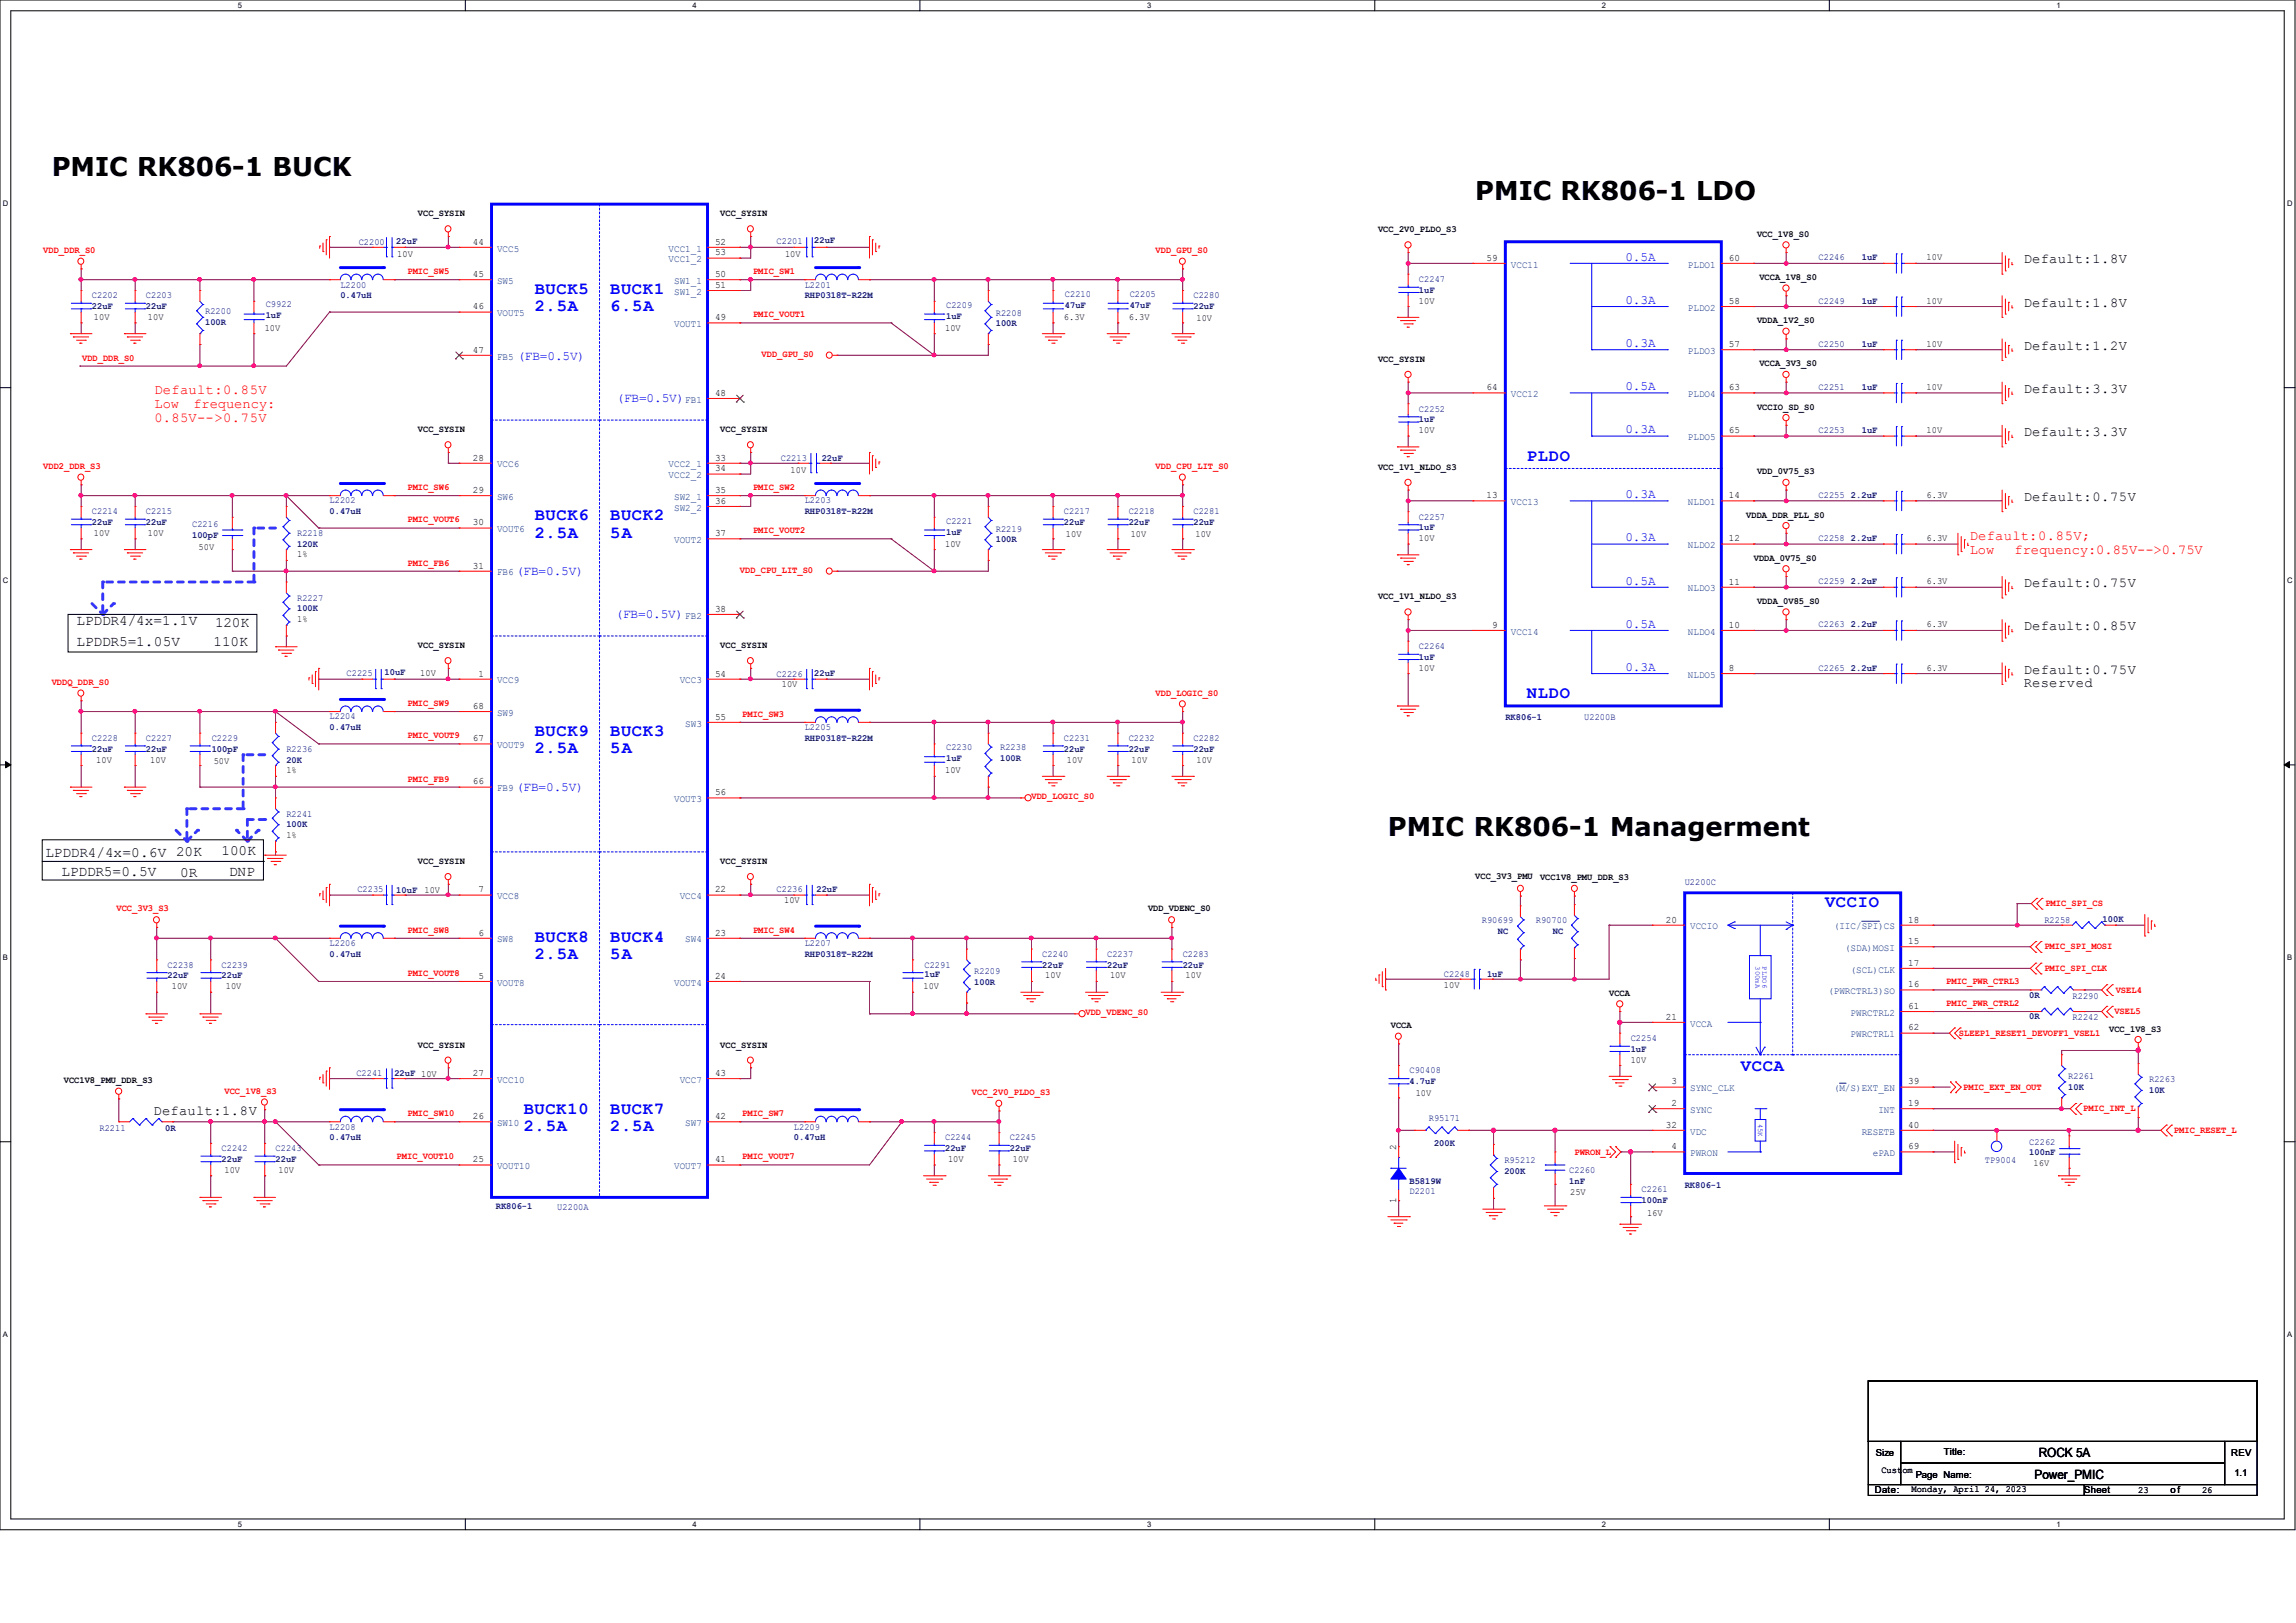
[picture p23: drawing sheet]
<svg xmlns="http://www.w3.org/2000/svg" width="297mm" height="210mm" viewBox="0 0 297 210" stroke-linecap="round" stroke-linejoin="round" font-family="sans-serif">
<defs><g id="words">
<g font-size="3.3">
<text x="6.7" y="22.8">PMIC RK806-1 BUCK</text>
<text x="190.8" y="25.8">PMIC RK806-1 LDO</text>
<text x="179.5" y="108.1">PMIC RK806-1 Managerment</text>
</g>
<g font-size="2.2" fill="#00f">
<text x="69.2" y="38">BUCK5</text>
<text x="69.2" y="40.2">2.5A</text>
<text x="79" y="38">BUCK1</text>
<text x="79" y="40.2">6.5A</text>
<text x="197.5" y="59.6">PLDO</text>
<text x="69.2" y="67.4">BUCK6</text>
<text x="69.2" y="69.6">2.5A</text>
<text x="79" y="67.4">BUCK2</text>
<text x="79" y="69.6">5A</text>
<text x="69.2" y="95.3">BUCK9</text>
<text x="79" y="95.3">BUCK3</text>
<text x="197.5" y="90.4">NLDO</text>
<text x="69.2" y="97.5">2.5A</text>
<text x="79" y="97.5">5A</text>
<text x="236.1" y="117.3">VCCIO</text>
<text x="69.2" y="121.8">BUCK8</text>
<text x="69.2" y="124">2.5A</text>
<text x="79" y="121.8">BUCK4</text>
<text x="79" y="124">5A</text>
<text x="225.2" y="138.6">VCCA</text>
<text x="67.8" y="144.2">BUCK10</text>
<text x="67.8" y="146.4">2.5A</text>
<text x="79" y="144.2">BUCK7</text>
<text x="79" y="146.4">2.5A</text>
</g>
<g font-size="1.9">
<text x="9.9" y="80.8">LPDDR4/4x=1.1V</text>
<text x="9.9" y="83.6">LPDDR5=1.05V</text>
<text x="27.6" y="83.6">110K</text>
<text x="27.8" y="81.1">120K</text>
<text x="5.9" y="110.9">LPDDR4/4x=0.6V 20K</text>
<text x="8" y="113.4">LPDDR5=0.5V</text>
<text x="23.3" y="113.5">0R</text>
<text x="28.7" y="110.6">100K</text>
<text x="29.6" y="113.4">DNP</text>
</g>
<g font-size="1.8">
<text x="261.8" y="34.1">Default:1.8V</text>
<text x="261.8" y="39.7">Default:1.8V</text>
<text x="261.8" y="45.3">Default:1.2V</text>
<text x="261.8" y="50.8">Default:3.3V</text>
<text x="261.8" y="56.4">Default:3.3V</text>
<text x="261.8" y="64.8">Default:0.75V</text>
<text x="261.8" y="76">Default:0.75V</text>
<text x="261.8" y="81.6">Default:0.85V</text>
<text x="261.8" y="87.2">Default:0.75V</text>
<text x="261.8" y="88.9">Reserved</text>
<text x="19.9" y="144.3">Default:1.8V</text>
</g>
<g font-size="1.8" fill="#f00">
<text x="20" y="51">Default:0.85V</text>
<text x="20" y="52.8">Low</text>
<text x="25" y="52.8">frequency:</text>
<text x="20" y="54.6">0.85V--&gt;0.75V</text>
<text x="254.8" y="69.8">Default:0.85V;</text>
<text x="254.8" y="71.6">Low</text>
<text x="260.6" y="71.6">frequency:0.85V--&gt;0.75V</text>
</g>
<g font-size="1.7" fill="#00f">
<text x="210.3" y="33.7">0.5A</text>
<text x="210.3" y="39.3">0.3A</text>
<text x="66.9" y="46.6">(FB=0.5V)</text>
<text x="210.3" y="44.9">0.3A</text>
<text x="79.8" y="52">(FB=0.5V)</text>
<text x="210.3" y="50.5">0.5A</text>
<text x="210.3" y="56.1">0.3A</text>
<text x="210.3" y="64.5">0.3A</text>
<text x="210.3" y="70.1">0.3A</text>
<text x="66.8" y="74.4">(FB=0.5V)</text>
<text x="210.3" y="75.6">0.5A</text>
<text x="79.6" y="80">(FB=0.5V)</text>
<text x="210.3" y="81.2">0.5A</text>
<text x="210.3" y="86.8">0.3A</text>
<text x="66.8" y="102.3">(FB=0.5V)</text>
</g>
<g font-size="1.7">
<text x="263.2" y="191.3">Power_PMIC</text>
<text x="263.7" y="188.6">ROCK 5A</text>
</g>
<g font-size="1.3">
<text x="61.2" y="31.7">44</text>
<text x="61.2" y="35.9">45</text>
<text x="92.5" y="31.7">52</text>
<text x="92.5" y="33.1">53</text>
<text x="92.5" y="35.9">50</text>
<text x="192.3" y="33.7">59</text>
<text x="223.6" y="33.7">60</text>
<text x="61.2" y="40">46</text>
<text x="92.5" y="37.3">51</text>
<text x="92.5" y="41.4">49</text>
<text x="223.6" y="39.3">58</text>
<text x="61.2" y="45.6">47</text>
<text x="223.6" y="44.9">57</text>
<text x="92.5" y="51.2">48</text>
<text x="192.3" y="50.5">64</text>
<text x="223.6" y="50.5">63</text>
<text x="61.2" y="59.6">28</text>
<text x="92.5" y="59.6">33</text>
<text x="223.6" y="56.1">65</text>
<text x="61.2" y="63.8">29</text>
<text x="92.5" y="61">34</text>
<text x="92.5" y="63.8">35</text>
<text x="92.5" y="65.2">36</text>
<text x="192.3" y="64.5">13</text>
<text x="223.6" y="64.5">14</text>
<text x="61.2" y="68">30</text>
<text x="92.5" y="69.4">37</text>
<text x="223.6" y="70.1">12</text>
<text x="61.2" y="73.6">31</text>
<text x="223.6" y="75.6">11</text>
<text x="92.5" y="79.2">38</text>
<text x="193" y="81.2">9</text>
<text x="223.6" y="81.2">10</text>
<text x="61.9" y="87.5">1</text>
<text x="92.5" y="87.5">54</text>
<text x="223.6" y="86.8">8</text>
<text x="61.2" y="91.7">68</text>
<text x="61.2" y="95.9">67</text>
<text x="92.5" y="93.1">55</text>
<text x="61.2" y="101.5">66</text>
<text x="92.5" y="102.9">56</text>
<text x="61.9" y="115.5">7</text>
<text x="92.5" y="115.5">22</text>
<text x="215.5" y="119.4">20</text>
<text x="246.8" y="119.4">18</text>
<text x="61.9" y="121.1">6</text>
<text x="92.5" y="121.1">23</text>
<text x="246.8" y="122.2">15</text>
<text x="246.8" y="125">17</text>
<text x="61.9" y="126.7">5</text>
<text x="92.5" y="126.7">24</text>
<text x="215.5" y="131.9">21</text>
<text x="246.8" y="127.8">16</text>
<text x="246.8" y="130.6">61</text>
<text x="246.8" y="133.3">62</text>
<text x="61.2" y="139.2">27</text>
<text x="92.5" y="139.2">43</text>
<text x="216.2" y="140.3">3</text>
<text x="216.2" y="143.1">2</text>
<text x="246.8" y="143.1">19</text>
<text x="246.8" y="140.3">39</text>
<text x="61.2" y="144.8">26</text>
<text x="92.5" y="144.8">42</text>
<text x="180.6" y="148.8" transform="rotate(-90 180.6 148.8)">2</text>
<text x="215.5" y="145.9">32</text>
<text x="216.2" y="148.7">4</text>
<text x="246.8" y="145.9">40</text>
<text x="246.8" y="148.7">69</text>
<text x="61.2" y="150.4">25</text>
<text x="92.5" y="150.4">41</text>
<text x="180.6" y="155.7" transform="rotate(-90 180.6 155.7)">1</text>
</g>
<g font-size="1.3" fill="#004080">
<text x="64.3" y="32.6">VCC5</text>
<text x="86.5" y="32.6">VCC1_1</text>
<text x="86.5" y="34">VCC1_2</text>
<text x="195.4" y="34.6">VCC11</text>
<text x="218.3" y="34.6">PLDO1</text>
<text x="64.3" y="36.7">SW5</text>
<text x="64.3" y="40.9">VOUT5</text>
<text x="87.2" y="36.7">SW1_1</text>
<text x="87.2" y="38.1">SW1_2</text>
<text x="218.3" y="40.2">PLDO2</text>
<text x="64.3" y="46.5">FB5</text>
<text x="87.2" y="42.3">VOUT1</text>
<text x="218.3" y="45.8">PLDO3</text>
<text x="88.6" y="52.1">FB1</text>
<text x="195.4" y="51.4">VCC12</text>
<text x="218.3" y="51.4">PLDO4</text>
<text x="218.3" y="57">PLDO5</text>
<text x="64.3" y="60.5">VCC6</text>
<text x="64.3" y="64.7">SW6</text>
<text x="86.5" y="60.5">VCC2_1</text>
<text x="86.5" y="61.9">VCC2_2</text>
<text x="87.2" y="64.7">SW2_1</text>
<text x="195.4" y="65.4">VCC13</text>
<text x="218.3" y="65.4">NLDO1</text>
<text x="64.3" y="68.9">VOUT6</text>
<text x="87.2" y="66.1">SW2_2</text>
<text x="87.2" y="70.3">VOUT2</text>
<text x="218.3" y="70.9">NLDO2</text>
<text x="64.3" y="74.5">FB6</text>
<text x="218.3" y="76.5">NLDO3</text>
<text x="88.6" y="80">FB2</text>
<text x="195.4" y="82.1">VCC14</text>
<text x="218.3" y="82.1">NLDO4</text>
<text x="64.3" y="88.4">VCC9</text>
<text x="87.9" y="88.4">VCC3</text>
<text x="218.3" y="87.7">NLDO5</text>
<text x="64.3" y="92.6">SW9</text>
<text x="88.6" y="94">SW3</text>
<text x="64.3" y="96.8">VOUT9</text>
<text x="64.3" y="102.4">FB9</text>
<text x="87.2" y="103.8">VOUT3</text>
<text x="64.3" y="116.4">VCC8</text>
<text x="87.9" y="116.4">VCC4</text>
<text x="64.3" y="122">SW8</text>
<text x="88.6" y="122">SW4</text>
<text x="218.6" y="120.3">VCCIO</text>
<text x="237.2" y="120.3">(IIC/SPI)CS</text>
<text x="238.7" y="123.1">(SDA)MOSI</text>
<text x="239.4" y="125.9">(SCL)CLK</text>
<text x="64.3" y="127.5">VOUT8</text>
<text x="87.2" y="127.5">VOUT4</text>
<text x="236.5" y="128.6">(PWRCTRL3)SO</text>
<text x="239.4" y="131.4">PWRCTRL2</text>
<text x="218.6" y="132.8">VCCA</text>
<text x="239.4" y="134.2">PWRCTRL1</text>
<text x="64.3" y="140.1">VCC10</text>
<text x="87.9" y="140.1">VCC7</text>
<text x="218.6" y="141.2">SYNC_CLK</text>
<text x="237.2" y="141.2">(M/S)EXT_EN</text>
<text x="64.3" y="145.7">SW10</text>
<text x="88.6" y="145.7">SW7</text>
<text x="218.6" y="149.6">PWRON</text>
<text x="218.6" y="144">SYNC</text>
<text x="218.6" y="146.8">VDC</text>
<text x="240.8" y="146.8">RESETB</text>
<text x="242.3" y="149.6">ePAD</text>
<text x="243" y="144">INT</text>
<text x="64.3" y="151.3">VOUT10</text>
<text x="87.2" y="151.3">VOUT7</text>
</g>
<g font-size="1.2">
<text x="54.1" y="28">VCC_SYSIN</text>
<text x="93.2" y="28">VCC_SYSIN</text>
<text x="51.4" y="33.3">10V</text>
<text x="101.6" y="33.3">10V</text>
<text x="178.3" y="30.1">VCC_2V0_PLDO_S3</text>
<text x="227.3" y="30.6">VCC_1V8_S0</text>
<text x="249.2" y="33.7">10V</text>
<text x="12.1" y="41.4">10V</text>
<text x="19.1" y="41.4">10V</text>
<text x="137.6" y="41.4">6.3V</text>
<text x="146" y="41.4">6.3V</text>
<text x="154.8" y="41.5">10V</text>
<text x="183.6" y="39.3">10V</text>
<text x="227.3" y="41.8">VDDA_1V2_S0</text>
<text x="227.6" y="36.2">VCCA_1V8_S0</text>
<text x="249.2" y="39.3">10V</text>
<text x="34.2" y="42.8">10V</text>
<text x="122.3" y="42.8">10V</text>
<text x="178.3" y="46.8">VCC_SYSIN</text>
<text x="227.6" y="47.4">VCCA_3V3_S0</text>
<text x="249.2" y="44.9">10V</text>
<text x="227.3" y="53">VCCIO_SD_S0</text>
<text x="249.2" y="50.5">10V</text>
<text x="54.1" y="55.9">VCC_SYSIN</text>
<text x="93.2" y="55.9">VCC_SYSIN</text>
<text x="183.6" y="56">10V</text>
<text x="249.2" y="56">10V</text>
<text x="102.3" y="61.2">10V</text>
<text x="178.3" y="60.8">VCC_1V1_NLDO_S3</text>
<text x="227.3" y="61.4">VDD_0V75_S3</text>
<text x="249.2" y="64.4">6.3V</text>
<text x="12.1" y="69.3">10V</text>
<text x="19.1" y="69.3">10V</text>
<text x="25.7" y="71.2">50V</text>
<text x="122.3" y="70.7">10V</text>
<text x="137.9" y="69.5">10V</text>
<text x="146.3" y="69.5">10V</text>
<text x="154.6" y="69.5">10V</text>
<text x="183.6" y="70">10V</text>
<text x="225.9" y="67">VDDA_DDR_PLL_S0</text>
<text x="249.2" y="70">6.3V</text>
<text x="38.4" y="72.1">1%</text>
<text x="178.3" y="77.6">VCC_1V1_NLDO_S3</text>
<text x="226.9" y="72.6">VDDA_0V75_S0</text>
<text x="249.2" y="75.6">6.3V</text>
<text x="38.4" y="80.5">1%</text>
<text x="54.1" y="83.9">VCC_SYSIN</text>
<text x="93.2" y="83.9">VCC_SYSIN</text>
<text x="227.3" y="78.1">VDDA_0V85_S0</text>
<text x="249.2" y="81.2">6.3V</text>
<text x="54.4" y="87.5">10V</text>
<text x="101.1" y="88.9">10V</text>
<text x="183.6" y="86.8">10V</text>
<text x="249.2" y="86.8">6.3V</text>
<text x="12.4" y="98.7">10V</text>
<text x="19.4" y="98.7">10V</text>
<text x="27.6" y="98.8">50V</text>
<text x="37" y="100.1">1%</text>
<text x="122.3" y="100.1">10V</text>
<text x="138" y="98.7">10V</text>
<text x="146.4" y="98.7">10V</text>
<text x="154.8" y="98.7">10V</text>
<text x="37" y="108.5">1%</text>
<text x="54.1" y="111.8">VCC_SYSIN</text>
<text x="93.2" y="111.8">VCC_SYSIN</text>
<text x="190.8" y="113.7">VCC_3V3_PMU</text>
<text x="199.2" y="113.9">VCC1V8_PMU_DDR_S3</text>
<text x="54.9" y="115.6">10V</text>
<text x="101.4" y="116.8">10V</text>
<text x="148.5" y="117.9">VDD_VDENC_S0</text>
<text x="22.2" y="128">10V</text>
<text x="29.2" y="128">10V</text>
<text x="119.5" y="128">10V</text>
<text x="135.2" y="126.6">10V</text>
<text x="143.6" y="126.6">10V</text>
<text x="153.4" y="126.6">10V</text>
<text x="186.8" y="127.8">10V</text>
<text x="208.2" y="128.9">VCCA</text>
<text x="54.1" y="135.5">VCC_SYSIN</text>
<text x="93.2" y="135.5">VCC_SYSIN</text>
<text x="179.9" y="133.1">VCCA</text>
<text x="211" y="137.5">10V</text>
<text x="272.8" y="133.6">VCC_1V8_S3</text>
<text x="8.3" y="140.2">VCC1V8_PMU_DDR_S3</text>
<text x="183.1" y="141.8">10V</text>
<text x="29" y="151.8">10V</text>
<text x="36" y="151.8">10V</text>
<text x="122.6" y="150.4">10V</text>
<text x="131" y="150.4">10V</text>
<text x="203.1" y="154.7">25V</text>
<text x="263.1" y="150.9">16V</text>
<text x="213.1" y="157.4">16V</text>
<text x="242.7" y="188.5">Size</text>
<text x="243.4" y="190.6">Custom</text>
<text x="247.8" y="191.3">Page Name:</text>
<text x="251.5" y="188.2">Title:</text>
<text x="288.6" y="188.5">REV</text>
<text x="289" y="191">1.1</text>
<text x="242.5" y="193.3">Date:</text>
<text x="247.3" y="193.1">Monday, April 24, 2023</text>
<text x="269.6" y="193.3">Sheet</text>
<text x="276.6" y="193.2">23</text>
<text x="280.8" y="193.3">of</text>
<text x="284.9" y="193.2">26</text>
</g>
<g font-size="1.2" fill="#f00">
<text x="5.6" y="32.7">VDD_DDR_S0</text>
<text x="52.7" y="35.5">PMIC_SW5</text>
<text x="97.4" y="35.5">PMIC_SW1</text>
<text x="149.5" y="32.7">VDD_GPU_S0</text>
<text x="97.4" y="41.1">PMIC_VOUT1</text>
<text x="10.6" y="46.7">VDD_DDR_S0</text>
<text x="98.5" y="46.1">VDD_GPU_S0</text>
<text x="5.6" y="60.7">VDD2_DDR_S3</text>
<text x="52.7" y="63.4">PMIC_SW6</text>
<text x="97.4" y="63.4">PMIC_SW2</text>
<text x="149.5" y="60.7">VDD_CPU_LIT_S0</text>
<text x="52.7" y="67.6">PMIC_VOUT6</text>
<text x="97.4" y="69">PMIC_VOUT2</text>
<text x="52.7" y="73.2">PMIC_FB6</text>
<text x="95.7" y="74.1">VDD_CPU_LIT_S0</text>
<text x="6.7" y="88.6">VDDQ_DDR_S0</text>
<text x="149.5" y="90">VDD_LOGIC_S0</text>
<text x="52.7" y="91.4">PMIC_SW9</text>
<text x="52.7" y="95.5">PMIC_VOUT9</text>
<text x="96" y="92.8">PMIC_SW3</text>
<text x="52.7" y="101.1">PMIC_FB9</text>
<text x="133.4" y="103.4">VDD_LOGIC_S0</text>
<text x="15.1" y="117.9">VCC_3V3_S3</text>
<text x="264.6" y="117.3">PMIC_SPI_CS</text>
<text x="52.7" y="120.7">PMIC_SW8</text>
<text x="97.4" y="120.7">PMIC_SW4</text>
<text x="264.5" y="122.8">PMIC_SPI_MOSI</text>
<text x="264.5" y="125.6">PMIC_SPI_CLK</text>
<text x="52.7" y="126.3">PMIC_VOUT8</text>
<text x="140.4" y="131.4">VDD_VDENC_S0</text>
<text x="251.8" y="127.4">PMIC_PWR_CTRL3</text>
<text x="251.8" y="130.2">PMIC_PWR_CTRL2</text>
<text x="273.5" y="131.2">VSEL5</text>
<text x="273.7" y="128.4">VSEL4</text>
<text x="253.4" y="134">SLEEP1_RESET1_DEVOFF1_VSEL1</text>
<text x="29" y="141.6">VCC_1V8_S3</text>
<text x="125.7" y="141.7">VCC_2V0_PLDO_S3</text>
<text x="254" y="141">PMIC_EXT_EN_OUT</text>
<text x="269.5" y="143.8">PMIC_INT_L</text>
<text x="52.7" y="144.4">PMIC_SW10</text>
<text x="96" y="144.4">PMIC_SW7</text>
<text x="203.7" y="149.4">PWRON_L</text>
<text x="281.2" y="146.6">PMIC_RESET_L</text>
<text x="51.3" y="150">PMIC_VOUT10</text>
<text x="96" y="150">PMIC_VOUT7</text>
</g>
<g font-size="1.2" fill="#000080">
<text x="46.4" y="31.7">C2200</text>
<text x="51.3" y="31.6">22uF</text>
<text x="100.5" y="31.6">C2201</text>
<text x="105.3" y="31.5">22uF</text>
<text x="235.3" y="33.7">C2246</text>
<text x="240.8" y="33.7">1uF</text>
<text x="11.9" y="38.6">C2202</text>
<text x="11.9" y="40">22uF</text>
<text x="18.9" y="38.6">C2203</text>
<text x="18.9" y="40">22uF</text>
<text x="26.5" y="40.7">R2200</text>
<text x="34.4" y="39.7">C9922</text>
<text x="34.4" y="41.1">1uF</text>
<text x="44" y="37.2">L2200</text>
<text x="44" y="38.6">0.47uH</text>
<text x="104.1" y="37.2">L2201</text>
<text x="104.1" y="38.6">RHP0318T-R22M</text>
<text x="122.4" y="39.8">C2209</text>
<text x="122.4" y="41.2">1uF</text>
<text x="128.8" y="40.9">R2208</text>
<text x="137.8" y="38.4">C2210</text>
<text x="137.8" y="39.8">47uF</text>
<text x="146.1" y="38.4">C2205</text>
<text x="146.1" y="39.8">47uF</text>
<text x="154.4" y="38.6">C2280</text>
<text x="154.4" y="40">22uF</text>
<text x="183.6" y="36.5">C2247</text>
<text x="183.6" y="37.9">1uF</text>
<text x="235.3" y="39.3">C2249</text>
<text x="240.8" y="39.3">1uF</text>
<text x="26.5" y="42.1">100R</text>
<text x="128.8" y="42.2">100R</text>
<text x="235.3" y="44.9">C2250</text>
<text x="240.8" y="44.9">1uF</text>
<text x="183.6" y="53.3">C2252</text>
<text x="235.3" y="50.5">C2251</text>
<text x="240.8" y="50.5">1uF</text>
<text x="101" y="59.7">C2213</text>
<text x="106.3" y="59.7">22uF</text>
<text x="183.6" y="54.7">1uF</text>
<text x="235.3" y="56">C2253</text>
<text x="240.8" y="56">1uF</text>
<text x="42.6" y="65.2">L2202</text>
<text x="104.1" y="65.2">L2203</text>
<text x="235.3" y="64.4">C2255</text>
<text x="239.4" y="64.4">2.2uF</text>
<text x="11.9" y="66.5">C2214</text>
<text x="11.9" y="67.9">22uF</text>
<text x="18.9" y="66.5">C2215</text>
<text x="18.9" y="67.9">22uF</text>
<text x="24.9" y="68.2">C2216</text>
<text x="24.9" y="69.6">100pF</text>
<text x="38.4" y="69.3">R2218</text>
<text x="38.4" y="70.7">120K</text>
<text x="42.6" y="66.5">0.47uH</text>
<text x="104.1" y="66.5">RHP0318T-R22M</text>
<text x="122.4" y="67.8">C2221</text>
<text x="122.4" y="69.2">1uF</text>
<text x="128.8" y="68.8">R2219</text>
<text x="128.8" y="70.2">100R</text>
<text x="137.6" y="66.5">C2217</text>
<text x="137.6" y="67.9">22uF</text>
<text x="146" y="66.5">C2218</text>
<text x="146" y="67.9">22uF</text>
<text x="154.4" y="66.5">C2281</text>
<text x="154.4" y="67.9">22uF</text>
<text x="183.6" y="67.2">C2257</text>
<text x="183.6" y="68.6">1uF</text>
<text x="235.3" y="70">C2258</text>
<text x="239.4" y="70">2.2uF</text>
<text x="38.4" y="77.7">R2227</text>
<text x="235.3" y="75.6">C2259</text>
<text x="239.4" y="75.6">2.2uF</text>
<text x="38.4" y="79.1">100K</text>
<text x="183.6" y="84">C2264</text>
<text x="235.3" y="81.2">C2263</text>
<text x="239.4" y="81.2">2.2uF</text>
<text x="44.8" y="87.5">C2225</text>
<text x="49.7" y="87.3">10uF</text>
<text x="100.5" y="87.6">C2226</text>
<text x="105.3" y="87.5">22uF</text>
<text x="183.6" y="85.4">1uF</text>
<text x="235.3" y="86.8">C2265</text>
<text x="239.4" y="86.8">2.2uF</text>
<text x="11.9" y="95.9">C2228</text>
<text x="18.9" y="95.9">C2227</text>
<text x="27.4" y="95.9">C2229</text>
<text x="42.6" y="93.1">L2204</text>
<text x="42.6" y="94.5">0.47uH</text>
<text x="104.1" y="94.5">L2205</text>
<text x="104.1" y="95.9">RHP0318T-R22M</text>
<text x="137.6" y="95.9">C2231</text>
<text x="146" y="95.9">C2232</text>
<text x="154.4" y="95.9">C2282</text>
<text x="194.7" y="93.2">RK806-1</text>
<text x="204.9" y="93.2">U2200B</text>
<text x="11.9" y="97.3">22uF</text>
<text x="18.9" y="97.3">22uF</text>
<text x="27.4" y="97.3">100pF</text>
<text x="37" y="97.3">R2236</text>
<text x="37" y="98.7">20K</text>
<text x="122.4" y="97.1">C2230</text>
<text x="122.4" y="98.5">1uF</text>
<text x="129.4" y="97.1">R2238</text>
<text x="129.4" y="98.5">100R</text>
<text x="137.6" y="97.3">22uF</text>
<text x="146" y="97.3">22uF</text>
<text x="154.4" y="97.3">22uF</text>
<text x="37" y="105.7">R2241</text>
<text x="37" y="107.1">100K</text>
<text x="46.2" y="115.4">C2235</text>
<text x="51.3" y="115.6">10uF</text>
<text x="100.5" y="115.4">C2236</text>
<text x="105.6" y="115.4">22uF</text>
<text x="191.7" y="119.5">R90699</text>
<text x="198.7" y="119.5">R90700</text>
<text x="217.9" y="114.5">U2200C</text>
<text x="264.5" y="119.5">R2258</text>
<text x="272" y="119.3">100K</text>
<text x="21.7" y="125.2">C2238</text>
<text x="28.7" y="125.2">C2239</text>
<text x="42.6" y="122.4">L2206</text>
<text x="42.6" y="123.8">0.47uH</text>
<text x="104.1" y="122.4">L2207</text>
<text x="104.1" y="123.8">RHP0318T-R22M</text>
<text x="119.6" y="125.2">C2291</text>
<text x="134.8" y="123.8">C2240</text>
<text x="134.8" y="125.2">22uF</text>
<text x="143.2" y="123.8">C2237</text>
<text x="143.2" y="125.2">22uF</text>
<text x="153" y="123.8">C2283</text>
<text x="153" y="125.2">22uF</text>
<text x="193.8" y="120.9">NC</text>
<text x="200.9" y="120.9">NC</text>
<text x="21.7" y="126.6">22uF</text>
<text x="28.7" y="126.6">22uF</text>
<text x="119.6" y="126.4">1uF</text>
<text x="126" y="126.1">R2209</text>
<text x="126" y="127.5">100R</text>
<text x="186.8" y="126.4">C2248</text>
<text x="192.4" y="126.4">1uF</text>
<text x="262.5" y="129.1">0R</text>
<text x="262.5" y="131.9">0R</text>
<text x="268.1" y="129.2">R2290</text>
<text x="211" y="134.7">C2254</text>
<text x="211" y="136.1">1uF</text>
<text x="268.1" y="132">R2242</text>
<text x="46.1" y="139.2">C2241</text>
<text x="51" y="139.2">22uF 10V</text>
<text x="182.3" y="138.9">C90408</text>
<text x="182.3" y="140.3">4.7uF</text>
<text x="267.6" y="139.6">R2261</text>
<text x="267.6" y="141">10K</text>
<text x="278" y="140">R2263</text>
<text x="278" y="141.4">10K</text>
<text x="12.9" y="146.3">R2211</text>
<text x="21.4" y="146.3">0R</text>
<text x="28.7" y="149">C2242</text>
<text x="35.6" y="149">C2243</text>
<text x="42.6" y="146.2">L2208</text>
<text x="42.6" y="147.6">0.47uH</text>
<text x="102.7" y="146.2">L2209</text>
<text x="102.7" y="147.6">0.47uH</text>
<text x="122.3" y="147.6">C2244</text>
<text x="122.3" y="149">22uF</text>
<text x="130.6" y="147.6">C2245</text>
<text x="130.6" y="149">22uF</text>
<text x="184.8" y="145">R95171</text>
<text x="185.5" y="148.2">200K</text>
<text x="262.5" y="148.1">C2262</text>
<text x="262.5" y="149.5">100nF</text>
<text x="28.7" y="150.4">22uF</text>
<text x="35.6" y="150.4">22uF</text>
<text x="182.3" y="154.6">D2201</text>
<text x="182.3" y="153.2">B5819W</text>
<text x="194.6" y="150.5">R95212</text>
<text x="194.6" y="151.9">200K</text>
<text x="203" y="151.8">C2260</text>
<text x="203" y="153.2">1nF</text>
<text x="212.3" y="154.3">C2261</text>
<text x="212.3" y="155.7">100nF</text>
<text x="217.9" y="153.7">RK806-1</text>
<text x="256.8" y="150.5">TP9004</text>
<text x="64.1" y="156.5">RK806-1</text>
<text x="72.1" y="156.6">U2200A</text>
</g>
<g font-size="1">
<text x="30.8" y="1.1">5</text>
<text x="89.6" y="1.1">4</text>
<text x="148.4" y="1.1">3</text>
<text x="207.2" y="1.1">2</text>
<text x="266" y="1.1">1</text>
<text x=".4" y="26.7">D</text>
<text x="295.9" y="26.7">D</text>
<text x=".4" y="75.4">C</text>
<text x="295.9" y="75.4">C</text>
<text x=".4" y="124.2">B</text>
<text x="295.9" y="124.2">B</text>
<text x=".4" y="173">A</text>
<text x="295.9" y="173">A</text>
<text x="30.8" y="197.6">5</text>
<text x="89.6" y="197.6">4</text>
<text x="148.4" y="197.6">3</text>
<text x="207.2" y="197.6">2</text>
<text x="266" y="197.6">1</text>
</g>
<g font-size=".9" fill="#00f">
<text x="227.1" y="125.1" transform="rotate(90 227.1 125.1)">300mA</text>
<text x="228" y="125.1" transform="rotate(90 228 125.1)">PLDO6</text>
<text x="227.5" y="145.4" transform="rotate(90 227.5 145.4)">45K</text>
</g>
</g></defs>
<path d="M0 0h296.9v198h-296.9zM1.4 1.4h294.1v195.2h-294.1z" fill="none" stroke="#000" stroke-width=".13"/>
<g fill="#fff">
<path d="M30.8 .2h.5v1.1h-.5z"/>
<path d="M30.8 196.7h.5v1.1h-.5z"/>
</g>
<path d="M60.2 0v1.4M60.2 196.6v1.4" fill="none" stroke="#000" stroke-width=".13"/>
<g fill="#fff">
<path d="M89.6 .2h.5v1.1h-.5z"/>
<path d="M89.6 196.7h.5v1.1h-.5z"/>
</g>
<path d="M119 0v1.4M119 196.6v1.4" fill="none" stroke="#000" stroke-width=".13"/>
<g fill="#fff">
<path d="M148.4 .2h.5v1.1h-.5z"/>
<path d="M148.4 196.7h.5v1.1h-.5z"/>
</g>
<path d="M177.8 0v1.4M177.8 196.6v1.4" fill="none" stroke="#000" stroke-width=".13"/>
<g fill="#fff">
<path d="M207.2 .2h.6v1.1h-.6z"/>
<path d="M207.2 196.7h.6v1.1h-.6z"/>
</g>
<path d="M236.6 0v1.4M236.6 196.6v1.4" fill="none" stroke="#000" stroke-width=".13"/>
<g fill="#fff">
<path d="M266 .2h.6v1.1h-.6z"/>
<path d="M266 196.7h.6v1.1h-.6z"/>
<path d="M.4 25.8h.7v1.1h-.7z"/>
<path d="M295.9 25.8h.7v1.1h-.7z"/>
<path d="M.4 74.5h.7v1.1h-.7z"/>
<path d="M295.9 74.5h.7v1.1h-.7z"/>
</g>
<path d="M0 50.2h1.4M295.5 50.2h1.4" fill="none" stroke="#000" stroke-width=".13"/>
<g fill="#fff">
<path d="M.4 123.4h.6v1.1h-.6z"/>
<path d="M295.9 123.4h.6v1.1h-.6z"/>
</g>
<path d="M0 99h1.4M295.5 99h1.4" fill="none" stroke="#000" stroke-width=".13"/>
<path d="M.7 98.6l.7 .4-.7 .4zM295.5 99l.7-.4v.8z" fill="#000" stroke="#000" stroke-width=".13"/>
<g fill="#fff">
<path d="M.4 172.1h.6v1.1h-.6z"/>
<path d="M295.9 172.1h.6v1.1h-.6z"/>
</g>
<path d="M0 147.7h1.4M295.5 147.7h1.4" fill="none" stroke="#000" stroke-width=".13"/>
<path d="M13.3 79.5l1.4-1.4" fill="none" stroke="#8000ff" stroke-width=".38" stroke-dasharray=".8"/>
<circle cx="14.7" cy="78.1" r=".19" fill="#8000ff" stroke-dasharray=".8"/>
<path d="M11.9 78.1l1.4 1.4" fill="none" stroke="#8000ff" stroke-width=".38" stroke-dasharray=".8"/>
<circle cx="13.3" cy="79.5" r=".19" fill="#8000ff" stroke-dasharray=".8"/>
<path d="M32.9 68.3v7" fill="none" stroke="#8000ff" stroke-width=".38" stroke-dasharray=".8"/>
<circle cx="32.9" cy="75.3" r=".19" fill="#8000ff" stroke-dasharray=".8"/>
<path d="M32.9 75.3h-19.6" fill="none" stroke="#8000ff" stroke-width=".38" stroke-dasharray=".8"/>
<circle cx="13.3" cy="75.3" r=".19" fill="#8000ff" stroke-dasharray=".8"/>
<path d="M13.3 75.3v4.2" fill="none" stroke="#8000ff" stroke-width=".38" stroke-dasharray=".8"/>
<circle cx="13.3" cy="79.5" r=".19" fill="#8000ff" stroke-dasharray=".8"/>
<path d="M8.8 79.5h24.4v4.9h-24.4z" fill="none" stroke="#000" stroke-width=".13"/>
<path d="M35.6 68.3h-2.7" fill="none" stroke="#8000ff" stroke-width=".38" stroke-dasharray=".8"/>
<circle cx="32.9" cy="68.3" r=".19" fill="#8000ff" stroke-dasharray=".8"/>
<path d="M5.5 111.5h28.6M34.1 111.5h.1" fill="none" stroke="#000" stroke-width=".13"/>
<path d="M32 108.8l1.4-1.4" fill="none" stroke="#8000ff" stroke-width=".38" stroke-dasharray=".8"/>
<circle cx="33.4" cy="107.4" r=".19" fill="#8000ff" stroke-dasharray=".8"/>
<path d="M32 108.8l-1.4-1.4" fill="none" stroke="#8000ff" stroke-width=".38" stroke-dasharray=".8"/>
<circle cx="30.6" cy="107.4" r=".19" fill="#8000ff" stroke-dasharray=".8"/>
<path d="M32 106v2.8" fill="none" stroke="#8000ff" stroke-width=".38" stroke-dasharray=".8"/>
<circle cx="32" cy="108.8" r=".19" fill="#8000ff" stroke-dasharray=".8"/>
<path d="M5.5 108.7h28.6v5.2h-28.6z" fill="none" stroke="#000" stroke-width=".13"/>
<path d="M32 106h2.2" fill="none" stroke="#8000ff" stroke-width=".38" stroke-dasharray=".8"/>
<circle cx="34.2" cy="106" r=".19" fill="#8000ff" stroke-dasharray=".8"/>
<path d="M24.2 108.8l1.4-1.4" fill="none" stroke="#8000ff" stroke-width=".38" stroke-dasharray=".8"/>
<circle cx="25.6" cy="107.4" r=".19" fill="#8000ff" stroke-dasharray=".8"/>
<path d="M22.8 107.4l1.4 1.4" fill="none" stroke="#8000ff" stroke-width=".38" stroke-dasharray=".8"/>
<circle cx="24.2" cy="108.8" r=".19" fill="#8000ff" stroke-dasharray=".8"/>
<path d="M31.5 104.6h-7.3" fill="none" stroke="#8000ff" stroke-width=".38" stroke-dasharray=".8"/>
<circle cx="24.2" cy="104.6" r=".19" fill="#8000ff" stroke-dasharray=".8"/>
<path d="M31.5 97.7v6.9" fill="none" stroke="#8000ff" stroke-width=".38" stroke-dasharray=".8"/>
<circle cx="31.5" cy="104.6" r=".19" fill="#8000ff" stroke-dasharray=".8"/>
<path d="M34.2 97.7h-2.7" fill="none" stroke="#8000ff" stroke-width=".38" stroke-dasharray=".8"/>
<circle cx="31.5" cy="97.7" r=".19" fill="#8000ff" stroke-dasharray=".8"/>
<path d="M24.2 104.6v4.2" fill="none" stroke="#8000ff" stroke-width=".38" stroke-dasharray=".8"/>
<circle cx="24.2" cy="108.8" r=".19" fill="#8000ff" stroke-dasharray=".8"/>
<g fill="none" stroke="#800040" stroke-width=".13">
<path d="M10.5 34.8h.1M10.5 36.2h.1M10.5 36.2h32.1M10.5 34.8v2.8M17.5 36.2h.1M17.5 36.2v1.4M25.9 36.2h.1M25.9 36.2v1.4M32.9 36.2h.1M32.9 36.2v2.8M42.6 32h.1M42.6 32h5.6"/>
<path d="M51 36.2h.1M51 36.2h8.4M52.4 32h.1M52.4 32h7M58 32h.1M58 30.6h.1M58 30.6v1.4M95.7 36.2h.1M95.7 37.6h.1M95.7 32h.1M95.7 33.4h.1M95.7 36.2h8.4"/>
<path d="M95.7 32h7M97.1 36.2h.1M97.1 32h.1M97.1 30.6h.1M97.1 30.6v2.8h-1.4M97.1 36.2v1.4h-1.4M106.9 32h.1M106.9 32h5.6M112.5 36.2h.1M112.5 36.2h40.5M120.9 36.2h.1M120.9 36.2v2.8"/>
<path d="M127.8 36.2h.1M127.8 36.2v1.4M136.2 36.2h.1M136.2 36.2v1.4M144.6 36.2h.1M144.6 36.2v1.4M153 36.2h.1M153 34.8h.1M153 34.8v2.8M182.2 32.7h.1M182.2 39.7h.1M182.2 34.1h.1"/>
<path d="M182.2 34.1h8.3M182.2 32.7v2.8M182.2 39.7v1.4M226.9 34.1h.1M226.9 39.7h.1M226.9 34.1h16.7M226.9 39.7h16.7M231.1 32.7h.1M231.1 34.1h.1M231.1 38.3h.1M231.1 39.7h.1M231.1 32.7v1.4"/>
<path d="M231.1 38.3v1.4M247.8 34.1h.1M247.8 39.7h.1M247.8 34.1h11.2M247.8 39.7h11.2M10.3 47.4h.1M10.5 41.8h.1M10.5 41.8v1.4M17.5 41.8h.1M17.5 41.8v1.4M25.9 44.6h.1M25.9 47.4h.1"/>
<path d="M25.9 44.6v2.8M32.9 47.4h.1M32.9 43.2h.1M32.9 43.2v4.2M42.6 40.4h.1M42.6 40.4l-5.6 7h-26.7M42.6 40.4h16.8M58 59.9h.1M58 58.5h.1M58 58.5v1.4M58 59.9h1.4M95.7 41.8h.1"/>
<path d="M95.7 59.9h.1M95.7 41.8h19.6M95.7 59.9h7.6M97.1 58.5h.1M97.1 59.9h.1M97.1 58.5v2.8h-1.4M107.4 59.9h.1M107.4 59.9h5.1M108.3 46h.1M115.3 41.8h.1M115.3 41.8l5.6 4.2M120.9 43.2h.1"/>
<path d="M120.9 46h.1M120.9 43.2v2.8M127.8 44.6h.1M127.8 44.6v1.4h-19.5M136.2 41.8h.1M136.2 41.8v1.4M144.6 41.8h.1M144.6 41.8v1.4M153 41.8h.1M153 41.8v1.4M182.2 49.4h.1M182.2 56.4h.1"/>
<path d="M182.2 50.8h.1M182.2 50.8h8.3M182.2 49.4v2.8M182.2 56.4v1.4M226.9 45.3h.1M226.9 50.8h.1M226.9 56.4h.1M226.9 45.3h16.7M226.9 50.8h16.7M226.9 56.4h16.7M231.1 43.9h.1M231.1 45.3h.1"/>
<path d="M231.1 49.4h.1M231.1 55h.1M231.1 50.8h.1M231.1 56.4h.1M231.1 43.9v1.4M231.1 49.4v1.4M231.1 55v1.4M247.8 45.3h.1M247.8 50.8h.1M247.8 56.4h.1M247.8 45.3h11.2M247.8 50.8h11.2"/>
<path d="M247.8 56.4h11.2M10.5 62.7h.1M10.5 64.1h.1M10.5 69.7h.1M10.5 64.1h32.1M10.5 62.7v2.8M10.5 69.7v1.4M17.5 64.1h.1M17.5 69.7h.1M17.5 64.1v1.4M17.5 69.7v1.4M30.1 64.1h.1"/>
<path d="M30.1 71.1h.1M30.1 73.9h.1M30.1 73.9h29.3M30.1 64.1v2.8M30.1 71.1v2.8M37 64.1h.1M37 73.9h.1M37 72.5h.1M37 64.1v1.4M37 72.5v2.8M37 64.1l4.2 4.2M41.2 68.3h.1"/>
<path d="M41.2 68.3h18.2M51 64.1h.1M51 64.1h8.4M95.7 69.7h.1M95.7 61.3h.1M95.7 65.5h.1M95.7 64.1h.1M95.7 69.7h19.6M95.7 64.1h8.4M97.1 64.1h.1M97.1 64.1v1.4h-1.4M108.3 73.9h.1"/>
<path d="M112.5 64.1h.1M112.5 64.1h40.5M115.3 69.7h.1M115.3 69.7l5.6 4.2M120.9 71.1h.1M120.9 73.9h.1M120.9 64.1h.1M120.9 64.1v2.8M120.9 71.1v2.8M127.8 72.5h.1M127.8 64.1h.1M127.8 72.5v1.4h-19.5"/>
<path d="M127.8 64.1v1.4M136.2 64.1h.1M136.2 69.7h.1M136.2 64.1v1.4M136.2 69.7v1.4M144.6 64.1h.1M144.6 69.7h.1M144.6 64.1v1.4M144.6 69.7v1.4M153 69.7h.1M153 64.1h.1M153 62.7h.1"/>
<path d="M153 62.7v2.8M153 69.7v1.4M182.2 63.4h.1M182.2 70.4h.1M182.2 64.8h.1M182.2 64.8h8.3M182.2 63.4v2.8M182.2 70.4v1.4M226.9 64.8h.1M226.9 70.4h.1M226.9 76h.1M226.9 70.4h16.7"/>
<path d="M226.9 76h16.7M226.9 64.8h16.7M231.1 63.4h.1M231.1 70.4h.1M231.1 74.6h.1M231.1 76h.1M231.1 69h.1M231.1 64.8h.1M231.1 63.4v1.4M231.1 69v1.4M231.1 74.6v1.4M247.8 64.8h.1"/>
<path d="M247.8 70.4h.1M247.8 76h.1M247.8 70.4h5.5M247.8 76h11.2M247.8 64.8h11.2M10.5 90.7h.1M10.5 92.1h.1M10.5 99.1h.1M10.5 92.1h32.1M10.5 90.7v4.2M10.5 99.1v2.8M17.5 92.1h.1"/>
<path d="M17.5 99.1h.1M17.5 92.1v2.8M17.5 99.1v2.8M25.9 92.1h.1M25.9 99.1h.1M25.9 92.1v2.8M25.9 99.1v2.8M35.6 92.1h.1M35.6 92.1l5.6 4.2M35.6 92.1v1.4M37 82.3h.1M37 82.3v1.4"/>
<path d="M41.2 87.9h.1M41.2 96.3h.1M41.2 87.9h5.6M41.2 96.3h18.2M51 87.9h.1M51 92.1h.1M51 92.1h8.4M51 87.9h8.4M58 87.9h.1M58 86.5h.1M58 86.5v1.4M95.7 87.9h.1"/>
<path d="M95.7 93.5h.1M95.7 87.9h7M95.7 93.5h8.4M97.1 86.5h.1M97.1 87.9h.1M97.1 86.5v1.4M106.9 87.9h.1M106.9 87.9h5.6M112.5 93.5h.1M112.5 93.5h40.5M120.9 93.5h.1M120.9 93.5v2.8"/>
<path d="M127.8 93.5h.1M127.8 93.5v1.4M136.2 93.5h.1M136.2 99.1h.1M136.2 93.5v1.4M136.2 99.1v1.4M144.6 99.1h.1M144.6 93.5h.1M144.6 93.5v1.4M144.6 99.1v1.4M153 99.1h.1M153 92.1h.1"/>
<path d="M153 93.5h.1M153 92.1v2.8M153 99.1v1.4M182.2 87.2h.1M182.2 80.2h.1M182.2 81.6h.1M182.2 81.6h8.3M182.2 80.2v2.8M182.2 87.2v4.2M226.9 81.6h.1M226.9 87.2h.1M226.9 81.6h16.7"/>
<path d="M226.9 87.2h16.7M231.1 81.6h.1M231.1 80.2h.1M231.1 80.2v1.4M247.8 81.6h.1M247.8 87.2h.1M247.8 81.6h11.2M247.8 87.2h11.2M25.9 101.9h.1M25.9 101.9h33.5M35.6 101.9h.1M35.6 100.5h.1"/>
<path d="M35.6 110.2h.1M35.6 100.5v2.8M35.6 110.2v.5M42.6 115.8h.1M42.6 115.8h5.6M52.4 115.8h.1M52.4 115.8h7M58 115.8h.1M58 114.4h.1M58 114.4v1.4M95.7 103.3h.1M95.7 115.8h.1"/>
<path d="M95.7 115.8h7M95.7 103.3h36.3M97.1 114.4h.1M97.1 115.8h.1M97.1 114.4v1.4M106.9 115.8h.1M106.9 115.8h5.6M120.9 100.5h.1M120.9 103.3h.1M120.9 100.5v2.8M127.8 101.9h.1M127.8 103.3h.1"/>
<path d="M127.8 101.9v1.4M196.7 116h.1M196.7 116v1.2M203.7 116h.1M203.7 116v1.1M208.2 119.7h.1M208.2 119.7v7h-15.1M208.2 119.7h5.5M250.1 119.7h.1M250.1 119.7h16.6M260.9 116.9h.1M260.9 119.7h.1"/>
<path d="M260.9 116.9h1.9M260.9 116.9v2.8M273.7 119.7h.1M273.7 119.7h3.8M20.3 121.4h.1M20.3 128.4h.1M20.3 120h.1M20.3 121.4h22.3M20.3 120v4.2M20.3 128.4v2.8M27.3 121.4h.1M27.3 128.4h.1"/>
<path d="M27.3 121.4v2.8M27.3 128.4v2.8M35.6 121.4h.1M35.6 121.4l5.6 5.6M41.2 127h.1M41.2 127h18.2M42.6 139.6h.1M42.6 139.6h5.6M51 121.4h.1M51 121.4h8.4M52.4 139.6h.1M52.4 139.6h7"/>
<path d="M58 139.6h.1M58 138.2h.1M58 138.2v1.4M95.7 139.6h.1M95.7 121.4h.1M95.7 127h.1M95.7 121.4h8.4M95.7 127h16.8M97.1 138.2h.1M97.1 138.2v1.4h-1.4M112.5 121.4h.1M112.5 131.2h.1"/>
<path d="M112.5 127h.1M112.5 121.4h39.1M112.5 131.2h26.5M112.5 127v4.2M118.1 121.4h.1M118.1 128.4h.1M118.1 131.2h.1M118.1 121.4v2.8M118.1 128.4v2.8M125.1 131.2h.1M125.1 129.8h.1M125.1 121.4h.1"/>
<path d="M125.1 121.4v1.4M125.1 129.8v1.4M133.4 121.4h.1M133.4 127h.1M133.4 121.4v1.4M133.4 127v1.4M141.8 121.4h.1M141.8 127h.1M141.8 121.4v1.4M141.8 127v1.4M151.6 127h.1M151.6 121.4h.1"/>
<path d="M151.6 120h.1M151.6 120v2.8M151.6 127v1.4M179.2 126.7h.1M179.2 126.7h9.7M180.9 135.1h.1M180.9 135.1v2.8M193.1 126.7h.1M196.7 124.2h.1M196.7 126.7h.1M196.7 124.2v2.5M203.7 124h.1"/>
<path d="M203.7 126.7h.1M203.7 124v2.7M209.5 132.3h.1M209.5 130.9h.1M209.5 137.9h.1M209.5 132.3h4.2M209.5 130.9v2.8M209.5 137.9v1.4M250.1 128.1h.1M250.1 133.7h.1M250.1 130.9h.1M250.1 125.3h.1"/>
<path d="M250.1 122.5h.1M250.1 128.1h12.5M250.1 133.7h2.1M250.1 130.9h12.5M250.1 125.3h12.5M250.1 122.5h12.5M266.7 135.9h.1M266.7 135.9v.6M266.7 135.9h9.9M269.6 128.1h.1M269.6 130.9h.1M269.6 128.1h2.3"/>
<path d="M269.6 130.9h2.3M276.6 135.5h.1M276.6 135.9h.1M276.6 135.5v2.1M15.4 142.2h.1M15.4 142.2v3M22.4 145.2h.1M22.4 145.2h20.2M27.3 145.2h.1M27.3 152.1h.1M27.3 145.2v2.8M27.3 152.1v2.8"/>
<path d="M34.2 145.2h.1M34.2 152.1h.1M34.2 143.6h.1M34.2 143.6v4.4M34.2 152.1v2.8M35.6 145.2h.1M35.6 145.2l5.6 5.5M41.2 150.7h.1M41.2 150.7h18.2M51 145.2h.1M51 145.2h8.4M95.7 145.2h.1"/>
<path d="M95.7 150.7h.1M95.7 145.2h8.4M112.5 145.2h.1M112.5 145.2h16.7M116.7 145.2h.1M116.7 145.2l-4.2 5.5h-16.8M120.9 145.2h.1M120.9 150.7h.1M120.9 145.2v1.4M120.9 150.7v1.4M129.2 143.8h.1M129.2 150.7h.1"/>
<path d="M129.2 145.2h.1M129.2 143.8v2.8M129.2 150.7v1.4M180.9 142.1h.1M180.9 155.4h.1M180.9 146.3h.1M180.9 146.3h2.1M180.9 142.1v6.3M180.9 155.4v2M190 146.3h.1M190 146.3h23.7M193.2 155.1h.1"/>
<path d="M193.2 146.3h.1M193.2 146.3v1.8M193.2 155.1v1.4M201.2 146.3h.1M201.2 153.2h.1M201.2 146.3v2.8M201.2 153.2v2.8M209.7 149.1h.1M209.7 149.1h4M210.9 149.1h.1M210.9 157.4h.1M210.9 149.1v4.1"/>
<path d="M210.9 157.4v1M250.1 143.5h.1M250.1 146.3h.1M250.1 149.1h.1M250.1 140.7h.1M250.1 149.1h2.8M250.1 146.3h29.4M250.1 143.5h17.7M250.1 140.7h2.2M258.3 146.3h.1M266.7 143.5h.1M267.7 146.3h.1"/>
<path d="M267.7 151.2h.1M267.7 146.3v.7M267.7 151.2v.9M276.6 144.6h.1M276.6 146.3h.1M276.6 144.6v1.7"/>
</g>
<g fill="#f0f" stroke="#f0f" stroke-width=".13">
<circle cx="120.8" cy="73.9" r=".24"/>
<circle cx="231.1" cy="81.6" r=".24"/>
<circle cx="210.9" cy="149.1" r=".28"/>
<circle cx="35.6" cy="101.8" r=".24"/>
<circle cx="58" cy="139.5" r=".24"/>
<circle cx="231.1" cy="70.4" r=".24"/>
<circle cx="231.1" cy="76" r=".24"/>
<circle cx="34.2" cy="145.1" r=".24"/>
<circle cx="35.6" cy="145.1" r=".24"/>
<circle cx="58" cy="115.8" r=".24"/>
<circle cx="27.2" cy="121.4" r=".24"/>
<circle cx="35.6" cy="121.4" r=".24"/>
<circle cx="20.2" cy="121.4" r=".24"/>
<circle cx="231.1" cy="34.1" r=".24"/>
<circle cx="231.1" cy="39.7" r=".24"/>
<circle cx="231.1" cy="45.3" r=".24"/>
<circle cx="231.1" cy="50.9" r=".24"/>
<circle cx="25.8" cy="36.2" r=".24"/>
<circle cx="17.5" cy="36.2" r=".24"/>
<circle cx="151.6" cy="121.4" r=".24"/>
<circle cx="141.8" cy="121.4" r=".24"/>
<circle cx="97.1" cy="87.9" r=".24"/>
<circle cx="120.8" cy="93.4" r=".24"/>
<circle cx="120.8" cy="103.2" r=".24"/>
<circle cx="129.2" cy="145.1" r=".24"/>
<circle cx="10.5" cy="64.1" r=".24"/>
<circle cx="10.5" cy="36.2" r=".24"/>
<circle cx="209.5" cy="132.3" r=".28"/>
<circle cx="30" cy="64.1" r=".24"/>
<circle cx="17.5" cy="64.1" r=".24"/>
<circle cx="37" cy="64.1" r=".24"/>
<circle cx="37" cy="73.9" r=".24"/>
<circle cx="58" cy="32" r=".24"/>
<circle cx="97.1" cy="59.9" r=".24"/>
<circle cx="120.8" cy="145.1" r=".24"/>
<circle cx="116.6" cy="145.1" r=".24"/>
<circle cx="120.8" cy="36.2" r=".24"/>
<circle cx="97.1" cy="36.2" r=".24"/>
<circle cx="97.1" cy="32" r=".24"/>
<circle cx="58" cy="87.9" r=".24"/>
<circle cx="201.1" cy="146.3" r=".28"/>
<circle cx="231.1" cy="56.4" r=".24"/>
<circle cx="35.6" cy="92" r=".24"/>
<circle cx="10.5" cy="92" r=".24"/>
<circle cx="25.8" cy="92" r=".24"/>
<circle cx="17.5" cy="92" r=".24"/>
<circle cx="136.2" cy="93.4" r=".24"/>
<circle cx="127.8" cy="93.4" r=".24"/>
<circle cx="127.8" cy="103.2" r=".24"/>
<circle cx="153" cy="64.1" r=".24"/>
<circle cx="144.6" cy="64.1" r=".24"/>
<circle cx="136.2" cy="36.2" r=".24"/>
<circle cx="127.8" cy="36.2" r=".24"/>
<circle cx="97.1" cy="115.8" r=".24"/>
<circle cx="118" cy="121.4" r=".24"/>
<circle cx="120.8" cy="64.1" r=".24"/>
<circle cx="97.1" cy="64.1" r=".24"/>
<circle cx="182.2" cy="34.1" r=".24"/>
<circle cx="182.2" cy="50.9" r=".24"/>
<circle cx="182.2" cy="64.8" r=".24"/>
<circle cx="182.2" cy="81.6" r=".24"/>
<circle cx="231.1" cy="64.8" r=".24"/>
<circle cx="120.8" cy="45.9" r=".24"/>
<circle cx="266.7" cy="143.5" r=".24"/>
<circle cx="136.2" cy="64.1" r=".24"/>
<circle cx="127.8" cy="64.1" r=".24"/>
<circle cx="276.6" cy="135.9" r=".28"/>
<circle cx="153" cy="93.4" r=".24"/>
<circle cx="144.6" cy="93.4" r=".24"/>
<circle cx="25.8" cy="47.3" r=".24"/>
<circle cx="32.8" cy="36.2" r=".24"/>
<circle cx="32.8" cy="47.3" r=".24"/>
<circle cx="153" cy="36.2" r=".24"/>
<circle cx="144.6" cy="36.2" r=".24"/>
<circle cx="27.2" cy="145.1" r=".24"/>
<circle cx="118" cy="131.2" r=".24"/>
<circle cx="125" cy="131.2" r=".24"/>
<circle cx="133.4" cy="121.4" r=".24"/>
<circle cx="125" cy="121.4" r=".24"/>
<circle cx="196.7" cy="126.7" r=".24"/>
<circle cx="203.7" cy="126.7" r=".24"/>
<circle cx="193.2" cy="146.3" r=".28"/>
<circle cx="180.9" cy="146.3" r=".24"/>
<circle cx="267.6" cy="146.3" r=".24"/>
<circle cx="258.3" cy="146.3" r=".24"/>
<circle cx="276.6" cy="146.3" r=".28"/>
<circle cx="261" cy="119.7" r=".24"/>
</g>
<g fill="none" stroke="#f00" stroke-width=".13">
<path d="M10.5 34.8h.1M10.5 34.2v.6M41.4 31.8h.1M41.4 31.8v.3M41.8 32.6h.1M41.8 31.5v1.1M42.2 31h.1M42.2 31v2M42.6 30.6h.1M42.6 30.6v2.8M58 30.6h.1M58 30.1v.5"/>
<path d="M97.1 30.6h.1M97.1 30.1v.5M112.5 30.6h.1M112.5 30.6v2.8M112.9 31h.1M112.9 31v2M113.3 32.6h.1M113.3 31.5v1.1M113.7 31.8h.1M113.7 31.8v.3M153 34.8h.1M153 34.2v.6"/>
<path d="M182.2 32.7h.1M182.2 32.1v.6M231.1 38.3h.1M231.1 32.7h.1M231.1 32.1v.6M231.1 37.7v.6M243.6 34.1h.1M243.6 34.1h1.4M246.4 34.1h1.4M247.8 34.1h.1M259 35.5h.1M259 32.7v2.8"/>
<path d="M259 38.3v2.8M259.4 35.1h.1M259.4 33.1v2M259.4 38.7v1.9M259.8 33.5h.1M259.8 39.1h.1M259.8 33.5v1.1M259.8 39.1v1.1M260.3 34.2h.1M260.3 39.8h.1M260.3 34v.2M260.3 39.5v.3"/>
<path d="M9.1 43.2h.1M9.1 43.2h2.8M9.5 43.6h.1M9.5 43.6h2M9.9 44h1.1M10.3 44.4h.1M10.3 44.4h.3M11 44h.1M16.1 43.2h.1M16.1 43.2h2.8M16.5 43.6h.1M16.5 43.6h2"/>
<path d="M16.9 44h1.1M17.3 44.4h.1M17.3 44.4h.3M18 44h.1M58 58.5h.1M58 58v.5M97.1 58.5h.1M97.1 58v.5M103.3 59.9h.1M103.3 59.9h1.3M106 59.9h1.4M107.4 59.9h.1"/>
<path d="M107.7 46h.6M108.3 46h.1M112.5 58.5h.1M112.5 58.5v2.8M112.9 59h.1M112.9 59v1.9M113.3 59.4v1.1M113.7 59.8h.1M113.7 59.8v.3M134.8 43.2h2.8M135.2 43.6h2M135.6 44h.1"/>
<path d="M135.6 44h1.2M136.1 44.4h.3M136.4 44.4h.1M137.2 43.6h.1M137.6 43.2h.1M143.2 43.2h2.8M143.6 43.6h2M144 44h.1M144 44h1.2M144.4 44.4h.3M144.7 44.4h.1M145.6 43.6h.1"/>
<path d="M146 43.2h.1M151.6 43.2h2.8M152 43.6h2M152.4 44h.1M152.4 44h1.1M152.8 44.4h.3M153.1 44.4h.1M154 43.6h.1M154.4 43.2h.1M180.8 41.1h.1M180.8 57.8h.1M180.8 41.1h2.8"/>
<path d="M180.8 57.8h2.8M181.2 41.5h.1M181.2 58.3h.1M181.2 41.5h1.9M181.2 58.3h1.9M181.6 41.9h1.1M181.6 58.7h1.1M182 42.3h.1M182 59.1h.1M182 42.3h.3M182 59.1h.3M182.2 49.4h.1"/>
<path d="M182.2 48.9v.5M182.7 41.9h.1M182.7 58.7h.1M231.1 55h.1M231.1 49.4h.1M231.1 43.9h.1M231.1 43.3v.6M231.1 48.9v.5M231.1 54.5v.5M259 41.1h.1M259 46.7h.1M259 52.2h.1"/>
<path d="M259 57.8h.1M259 43.9v2.8M259 49.4v2.8M259 55v2.8M259.4 40.6h.1M259.4 46.2h.1M259.4 51.8h.1M259.4 57.4h.1M259.4 44.3v1.9M259.4 49.9v1.9M259.4 55.5v1.9M259.8 44.7h.1"/>
<path d="M259.8 50.3h.1M259.8 55.9h.1M259.8 44.7v1.1M259.8 50.3v1.1M259.8 55.9v1.1M260.3 45.4h.1M260.3 51h.1M260.3 56.6h.1M260.3 45.1v.3M260.3 50.7v.3M260.3 56.3v.3M9.1 71.1h.1"/>
<path d="M9.1 71.1h2.8M9.5 71.5h.1M9.5 71.5h2M9.9 72h1.1M10.3 72.3h.1M10.3 72.3h.3M10.5 62.7h.1M10.5 62.2v.5M11 72h.1M16.1 71.1h.1M16.1 71.1h2.8M16.5 71.5h.1"/>
<path d="M16.5 71.5h2M16.9 72h1.1M17.3 72.3h.1M17.3 72.3h.3M18 72h.1M37 65.5h.1M37 72.5h.1M37 65.5v1.4M37 71.1v1.4M107.7 73.9h.6M108.3 73.9h.1M113.3 60.5h.1"/>
<path d="M134.8 71.1h2.8M135.2 71.5h2M135.6 72h.1M135.6 72h1.2M136.1 72.3h.3M136.2 65.5h.1M136.2 69.7h.1M136.2 65.5v1.4M136.2 68.3v1.4M136.4 72.3h.1M137.2 71.5h.1M137.6 71.1h.1"/>
<path d="M143.2 71.1h2.8M143.6 71.5h2M144 72h.1M144 72h1.2M144.4 72.3h.3M144.7 72.3h.1M145.6 71.5h.1M146 71.1h.1M151.6 71.1h2.8M152 71.5h2M152.4 72h.1M152.4 72h1.1"/>
<path d="M152.8 72.3h.3M153 62.7h.1M153 62.2v.5M153.1 72.3h.1M154 71.5h.1M154.4 71.1h.1M180.8 71.8h.1M180.8 71.8h2.8M181.2 72.2h.1M181.2 72.2h1.9M181.6 72.6h1.1M182 73.1h.1"/>
<path d="M182 73.1h.3M182.2 63.4h.1M182.2 62.9v.5M182.2 79.6v.6M182.7 72.6h.1M231.1 69h.1M231.1 74.6h.1M231.1 63.4h.1M231.1 62.9v.5M231.1 68.5v.5M231.1 74v.6M231.1 79.6v.6"/>
<path d="M253.3 71.8h.1M253.3 69v2.8M253.7 71.4h.1M253.7 69.4v2M254.1 69.8h.1M254.1 69.8v1.2M254.6 70.6h.1M254.6 70.3v.3M259 66.2h.1M259 77.4h.1M259 63.4v2.8M259 74.6v2.8"/>
<path d="M259.4 65.8h.1M259.4 77h.1M259.4 63.8v2M259.4 75v2M259.8 64.3h.1M259.8 75.4h.1M259.8 64.3v1.1M259.8 75.4v1.1M260.3 65h.1M260.3 76.2h.1M260.3 64.7v.3M260.3 75.9v.3"/>
<path d="M10.5 90.7h.1M10.5 90.1v.6M35.6 83.7h.1M35.6 93.5h.1M35.6 83.7h2.8M35.6 93.5v1.4M35.6 99.1v1.4M36 84.1h.1M36 84.1h2M36.4 84.5h1.2M36.9 84.9h.1M36.9 84.9h.3"/>
<path d="M37.6 84.5h.1M40 87.7h.1M40 87.7v.3M40.4 88.4h.1M40.4 87.3v1.1M40.8 86.9h.1M40.8 86.9v2M41.2 86.5h.1M41.2 86.5v2.8M58 86.5h.1M58 85.9v.6M97.1 86.5h.1"/>
<path d="M97.1 85.9v.6M112.5 86.5h.1M112.5 86.5v2.8M112.9 86.9h.1M112.9 86.9v2M113.3 88.4h.1M113.3 87.3v1.1M113.7 87.7h.1M113.7 87.7v.3M153 92.1h.1M153 91.5v.6M180.8 91.4h.1"/>
<path d="M180.8 91.4h2.8M181.2 91.8h.1M181.2 91.8h1.9M181.6 92.2h1.1M182 92.6h.1M182 92.6h.3M182.2 80.2h.1M182.7 92.2h.1M231.1 80.2h.1M259 83h.1M259 88.6h.1M259 80.2v2.8"/>
<path d="M259 85.8v2.8M259.4 82.5h.1M259.4 88.1h.1M259.4 80.6v1.9M259.4 86.2v1.9M259.8 81h.1M259.8 86.6h.1M259.8 81v1.1M259.8 86.6v1.1M260.3 81.7h.1M260.3 87.3h.1M260.3 81.4v.3"/>
<path d="M260.3 87v.3M9.1 101.9h.1M9.1 101.9h2.8M9.5 102.3h.1M9.5 102.3h2M9.9 102.7h1.1M10.3 103.1h.1M10.3 103.1h.3M11 102.7h.1M16.1 101.9h.1M16.1 101.9h2.8M16.5 102.3h.1"/>
<path d="M16.5 102.3h2M16.9 102.7h1.1M17.3 103.1h.1M17.3 103.1h.3M18 102.7h.1M20.3 119.5v.5M34.2 110.7h.1M34.2 110.7h2.8M34.6 111.1h.1M34.6 111.1h2M35.1 111.5h1.1M35.5 111.9h.1"/>
<path d="M35.5 111.9h.3M35.6 100.5h.1M36.2 111.5h.1M41.4 115.7h.1M41.4 115.7v.3M41.8 116.4h.1M41.8 115.3v1.1M42.2 114.9h.1M42.2 114.9v1.9M42.6 114.4h.1M42.6 114.4v2.8M58 114.4h.1"/>
<path d="M58 113.9v.5M97.1 114.4h.1M97.1 113.9v.5M112.5 114.4h.1M112.5 114.4v2.8M112.9 114.9h.1M112.9 114.9v1.9M113.3 116.4h.1M113.3 115.3v1.1M113.7 115.7h.1M113.7 115.7v.3M132 103.3h.1"/>
<path d="M132 103.3h.6M134.8 100.5h2.8M135.2 100.9h2M135.6 101.3h.1M135.6 101.3h1.2M136.1 101.7h.3M136.4 101.7h.1M137.2 100.9h.1M137.6 100.5h.1M143.2 100.5h2.8M143.6 100.9h2M144 101.3h.1"/>
<path d="M144 101.3h1.2M144.4 101.7h.3M144.7 101.7h.1M145.6 100.9h.1M146 100.5h.1M151.6 100.5h2.8M151.6 119.5v.5M152 100.9h2M152.4 101.3h.1M152.4 101.3h1.1M152.8 101.7h.3M153.1 101.7h.1"/>
<path d="M154 100.9h.1M154.4 100.5h.1M196.7 116h.1M196.7 115.4v.6M203.7 116h.1M203.7 115.4v.6M263.5 116.2h.1M263.5 117.6h.1M263.5 116.2l-.7 .7 .7 .7M264.2 117.6h.1M264.2 116.2h.1M264.2 116.2l-.7 .7 .7 .7"/>
<path d="M277.5 118.3v2.8M277.9 118.7v2M278.3 119.2h.1M278.3 119.2v1.1M278.7 119.8h.1M278.7 119.6v.2M18.9 131.2h.1M18.9 131.2h2.8M19.3 131.6h.1M19.3 131.6h2M19.7 132h1.1M20.1 132.4h.1"/>
<path d="M20.1 132.4h.3M20.3 120h.1M20.8 132h.1M25.9 131.2h.1M25.9 131.2h2.8M26.2 131.6h.1M26.2 131.6h2M26.7 132h1.1M27.1 132.4h.1M27.1 132.4h.3M27.8 132h.1M41.4 139.4h.1"/>
<path d="M41.4 139.4v.3M41.8 139v1.1M42.2 138.6h.1M42.2 138.6v1.9M42.6 138.2h.1M42.6 138.2v2.8M58 138.2h.1M58 137.6v.6M97.1 138.2h.1M97.1 137.6v.6M132 128.4h2.8M132.4 128.8h2"/>
<path d="M132.8 129.2h.1M132.8 129.2h1.2M133.3 129.6h.3M133.6 129.6h.1M134.4 128.8h.1M134.8 128.4h.1M139 131.2h.1M139 131.2h.6M140.4 128.4h2.8M140.8 128.8h2M141.2 129.2h.1M141.2 129.2h1.2"/>
<path d="M141.6 129.6h.3M141.9 129.6h.1M142.8 128.8h.1M143.2 128.4h.1M150.2 128.4h2.8M150.6 128.8h2M151 129.2h.1M151 129.2h1.1M151.4 129.6h.3M151.6 120h.1M151.7 129.6h.1M152.6 128.8h.1"/>
<path d="M153 128.4h.1M178 126.8h.1M178 126.6v.2M178.4 126.2h.1M178.4 126.2v1.1M178.8 127.7h.1M178.8 125.7v2M179.2 128.1h.1M179.2 125.3v2.8M180.9 135.1h.1M180.9 134.5v.6M208.2 139.3h2.7"/>
<path d="M208.6 139.7h1.9M209.5 130.9h.1M209.5 130.3v.6M210.5 139.7h.1M210.9 139.3h.1M252.3 140h.1M252.3 140l.7 .7-.7 .7M252.9 133h.1M252.9 134.4h.1M252.9 133l-.7 .7 .7 .7M253 140h.1M253 140l.7 .7-.7 .7"/>
<path d="M253.6 134.4h.1M253.6 133h.1M253.6 133l-.7 .7 .7 .7M263.4 121.8h.1M263.4 123.2h.1M263.4 124.6h.1M263.4 126h.1M263.4 121.8l-.8 .7 .8 .7M263.4 124.6l-.8 .7 .8 .7M264 123.2h.1M264 121.8h.1M264 126h.1"/>
<path d="M264 124.6h.1M264 121.8l-.6 .7 .6 .7M264 124.6l-.6 .7 .6 .7M272.5 127.4h.1M272.5 128.8h.1M272.5 130.2h.1M272.5 131.6h.1M272.5 127.4l-.6 .7 .6 .7M272.5 130.2l-.6 .7 .6 .7M273.3 128.8h.1M273.3 127.4h.1M273.3 131.6h.1"/>
<path d="M273.3 130.2h.1M273.3 127.4l-.8 .7 .8 .7M273.3 130.2l-.8 .7 .8 .7M276.6 135.5h.1M276.6 135v.5M277.5 121.1h.1M277.9 120.7h.1M15.4 142.2h.1M15.4 141.6v.6M25.9 154.9h.1M25.9 154.9h2.8M26.2 155.4h.1"/>
<path d="M26.2 155.4h2M26.7 155.8h1.1M27.1 156.2h.1M27.1 156.2h.3M27.8 155.8h.1M32.9 154.9h.1M32.9 154.9h2.7M33.2 155.4h.1M33.2 155.4h2M33.7 155.8h1.1M34.1 156.2h.1M34.1 156.2h.3"/>
<path d="M34.2 143.6h.1M34.2 143v.6M34.8 155.8h.1M41.8 140.1h.1M119.5 152.1h2.8M119.8 152.6h2M120.3 153h.1M120.3 153h1.1M120.7 153.4h.3M121 153.4h.1M121.8 152.6h.1M122.3 152.1h.1"/>
<path d="M127.8 152.1h2.8M128.2 152.6h2M128.7 153h.1M128.7 153h1.1M129.1 153.4h.3M129.2 143.8h.1M129.2 143.2v.6M129.4 153.4h.1M130.2 152.6h.1M130.6 152.1h.1M179.5 157.4h2.8M179.9 157.9h2"/>
<path d="M180.3 158.3h.1M180.3 158.3h1.2M180.8 158.7h.3M181.1 158.7h.1M181.9 157.9h.1M182.3 157.4h.1M191.8 156.5h2.8M192.2 156.9h2M192.7 157.3h.1M192.7 157.3h1.1M193.1 157.7h.2M193.3 157.7h.1"/>
<path d="M194.2 156.9h.1M194.6 156.5h.1M199.8 156h2.8M200.2 156.5h1.9M200.6 156.9h.1M200.6 156.9h1.1M201 157.3h.3M201.3 157.3h.1M202.1 156.5h.1M202.6 156h.1M208.3 149.8h.1M208.3 148.4h.1"/>
<path d="M208.3 148.4l.7 .7-.7 .7M209 140.1h.1M209 148.4h.1M209 149.8h.1M209 140.1h1.1M209 148.4l.7 .7-.7 .7M209.4 140.5h.3M209.5 158.4h.1M209.5 158.4h2.8M209.7 140.5h.1M210 158.8h.1M210 158.8h1.9"/>
<path d="M210.4 159.3h1.1M210.8 159.7h.1M210.8 159.7h.3M211.5 159.3h.1M252.3 141.4h.1M252.9 150.5h.1M252.9 147.7v2.8M253 141.4h.1M253.3 150h.1M253.3 148.1v1.9M253.7 148.5h.1M253.7 148.5v1.1"/>
<path d="M254.1 149.2h.1M254.1 148.9v.3M266.3 152.1h.1M266.3 152.1h2.8M266.7 152.6h.1M266.7 152.6h1.9M267.1 153h1.1M267.5 153.4h.1M267.5 153.4h.3M268.2 153h.1M268.5 142.8h.1M268.5 144.2h.1"/>
<path d="M268.5 142.8l-.7 .7 .7 .7M269.2 144.2h.1M269.2 142.8h.1M269.2 142.8l-.7 .7 .7 .7M280.2 145.6h.1M280.2 147h.1M280.2 145.6l-.7 .7 .7 .7M280.9 147h.1M280.9 145.6h.1M280.9 145.6l-.7 .7 .7 .7"/>
<circle cx="10.4" cy="33.8" r=".39"/>
<circle cx="57.9" cy="29.6" r=".39"/>
<circle cx="97.1" cy="29.6" r=".39"/>
<circle cx="152.9" cy="33.8" r=".39"/>
<circle cx="182.1" cy="31.7" r=".4"/>
<circle cx="231" cy="37.3" r=".4"/>
<circle cx="231" cy="31.7" r=".4"/>
<circle cx="57.9" cy="57.6" r=".39"/>
<circle cx="97.1" cy="57.6" r=".39"/>
<circle cx="107.3" cy="46" r=".39"/>
<circle cx="182.1" cy="48.5" r=".4"/>
<circle cx="231" cy="54" r=".4"/>
<circle cx="231" cy="48.5" r=".4"/>
<circle cx="231" cy="42.9" r=".4"/>
<circle cx="10.4" cy="61.7" r=".39"/>
<circle cx="107.3" cy="73.9" r=".39"/>
<circle cx="152.9" cy="61.7" r=".39"/>
<circle cx="182.1" cy="62.4" r=".4"/>
<circle cx="182.1" cy="79.2" r=".4"/>
<circle cx="231" cy="68" r=".4"/>
<circle cx="231" cy="62.4" r=".4"/>
<circle cx="231" cy="79.2" r=".4"/>
<circle cx="231" cy="73.6" r=".4"/>
<circle cx="10.4" cy="89.7" r=".39"/>
<circle cx="57.9" cy="85.5" r=".39"/>
<circle cx="97.1" cy="85.5" r=".39"/>
<circle cx="152.9" cy="91.1" r=".39"/>
<circle cx="20.2" cy="119" r=".39"/>
<circle cx="57.9" cy="113.4" r=".39"/>
<circle cx="97.1" cy="113.4" r=".39"/>
<circle cx="133" cy="103.2" r=".4"/>
<circle cx="151.5" cy="119" r=".39"/>
<circle cx="196.7" cy="115" r=".39"/>
<circle cx="203.7" cy="115" r=".39"/>
<circle cx="57.9" cy="137.2" r=".39"/>
<circle cx="97.1" cy="137.2" r=".39"/>
<circle cx="140" cy="131.2" r=".4"/>
<circle cx="180.9" cy="134.1" r=".39"/>
<circle cx="209.5" cy="129.9" r=".4"/>
<circle cx="276.6" cy="134.5" r=".4"/>
<circle cx="15.3" cy="141.2" r=".4"/>
<circle cx="34.2" cy="142.6" r=".39"/>
<circle cx="129.2" cy="142.8" r=".39"/>
</g>
<path d="M241.7 178.7h50.3v7.8h-50.3zM241.7 186.5h4.2v5.6h-4.2zM241.7 192.1h27.9v1.4h-27.9zM245.9 186.5h41.9v2.8h-41.9zM245.9 189.3h41.9v2.8h-41.9zM269.6 192.1h22.4v1.4h-22.4zM287.8 186.5h4.2v5.6h-4.2z" fill="none" stroke="#000" stroke-width=".13"/>
<g fill="none" stroke="#00f" stroke-width=".13">
<path d="M245 34.1h.3M245.3 34.1h.1M245.3 32.9h.1M245.3 32.9v2.4M246 32.9h.1M246 34.1h.1M246 34.1h.4M246 32.9v2.4M104.6 59.9h.3M104.9 59.9h.1M104.9 58.7v2.5M105.6 59.9h.1"/>
<path d="M105.6 59.9h.4M105.6 58.7v2.5M36.6 68.2h.1M36.6 69.8h.1M36.6 68.2l.8 .8M36.6 69.8l.8 .9M37 71.1h.1M37 66.9l.4 .5M37.4 67.4h.1M37.4 69h.1M37.4 70.7h.1M37.4 67.4l-.8 .8"/>
<path d="M37.4 69l-.8 .8M37.4 70.7l-.4 .4M104.9 61.2h.1M105.6 61.2h.1M135 67.9h2.5M135 67.2h2.5M136.2 67.2h.1M136.2 67.9h.1M136.2 66.9v.3M136.2 67.9v.4M137.5 67.9h.1M137.5 67.2h.1"/>
<path d="M35.2 96.1h.1M35.2 97.8h.1M35.2 96.1l.8 .8M35.2 97.8l.8 .8M35.6 99.1h.1M35.6 94.9l.4 .4M36 95.3h.1M36 96.9h.1M36 98.6h.1M36 95.3l-.8 .8M36 96.9l-.8 .9M36 98.6l-.4 .5"/>
<path d="M45.4 92.1a.68 .68 0 0 0-.7-.7 .68 .68 0 0 0-.7 .7M46.8 92.1a.68 .68 0 0 0-.7-.7 .68 .68 0 0 0-.7 .7M48.2 92.1a.68 .68 0 0 0-.7-.7 .68 .68 0 0 0-.7 .7M49.6 92.1a.68 .68 0 0 0-.7-.7 .68 .68 0 0 0-.7 .7"/>
</g>
<path d="M44 90.5h5.6" fill="none" stroke="#00f" stroke-width=".38"/>
<circle cx="49.6" cy="90.5" r=".19" fill="#00f"/>
<g fill="none" stroke="#f00" stroke-width=".13">
<path d="M102.7 32h.1M102.7 32h1.4M105.5 32h1.4M106.9 32h.1M10.5 65.5h.1M10.5 69.7h.1M10.5 65.5v1.4M10.5 68.3v1.4M42.6 92.1h.1M42.6 92.1h1.4M49.6 92.1h1.4M51 92.1h.1"/>
<path d="M180.9 155.4h.1M180.9 148.4h.1M180.9 148.4v1.4M180.9 154v1.4"/>
</g>
<g fill="none" stroke="#00f" stroke-width=".13">
<path d="M45.4 36.2a.68 .68 0 0 0-.7-.7 .68 .68 0 0 0-.7 .7M46.8 36.2a.68 .68 0 0 0-.7-.7 .68 .68 0 0 0-.7 .7M48.2 36.2a.68 .68 0 0 0-.7-.7 .68 .68 0 0 0-.7 .7M49.6 36.2a.68 .68 0 0 0-.7-.7 .68 .68 0 0 0-.7 .7M104.1 32h.3M104.4 32h.1M104.4 33.2h.1M104.4 30.7v2.5M105.1 33.2h.1M105.1 32h.1M105.1 32h.4M105.1 30.7v2.5"/>
<path d="M9.2 67.9h2.5M9.2 67.2h2.5M10.5 67.2h.1M10.5 67.9h.1M10.5 66.9v.3M10.5 67.9v.4M11.7 67.9h.1M11.7 67.2h.1M179.9 151.2h.1M179.9 151.2h2M180.9 152.6h.1M180.9 149.8h.1"/>
<path d="M180.9 149.8v1.4M180.9 152.6v1.4"/>
</g>
<path d="M180.9 151.2l1 1.4h-2z" fill-rule="evenodd" fill="#00f" stroke="#00f" stroke-width=".13"/>
<path d="M44 34.6h5.6" fill="none" stroke="#00f" stroke-width=".38"/>
<circle cx="49.6" cy="34.6" r=".19" fill="#00f"/>
<g fill="none" stroke="#f00" stroke-width=".13">
<path d="M17.5 37.6h.1M17.5 37.6v1.4M42.6 36.2h.1M42.6 36.2h1.4M49.6 36.2h1.4M51 36.2h.1M127.8 37.6h.1M127.8 37.6v1.4M144.6 37.6h.1M144.6 37.6v1.4M17.5 41.8h.1M17.5 40.4v1.4"/>
<path d="M127.8 44.6h.1M127.8 43.2v1.4M144.6 41.8h.1M144.6 40.4v1.4M17.5 65.5h.1M17.5 69.7h.1M17.5 65.5v1.4M17.5 68.3v1.4M182.2 66.2h.1M182.2 70.4h.1M182.2 66.2v1.4M182.2 69v1.4"/>
<path d="M182.2 83h.1M182.2 87.2h.1M182.2 83v1.4M182.2 85.8v1.4M48.2 115.8h.1M48.2 115.8h1.4M51 115.8h1.4M52.4 115.8h.1M15.4 145.2h.1M15.4 145.2h1.4M21 145.2h1.4M22.4 145.2h.1"/>
<path d="M27.3 148h.1M27.3 152.1h.1M27.3 148v1.4M27.3 150.7v1.4M201.2 149.1h.1M201.2 153.2h.1M201.2 149.1v1.4M201.2 151.8v1.4M267.7 147h.1M267.7 151.2h.1M267.7 147v1.4M267.7 149.8v1.4"/>
</g>
<g fill="none" stroke="#00f" stroke-width=".13">
<path d="M16.2 40h2.5M16.2 39.2h2.5M17.5 39.2h.1M17.5 40h.1M17.5 39v.2M17.5 40v.4M18.7 40h.1M18.7 39.2h.1M127.8 39l.4 .4M128.2 39.4h.1M128.2 39.4l-.8 .8M143.3 40h2.5"/>
<path d="M143.3 39.2h2.5M144.6 39.2h.1M144.6 40h.1M144.6 39v.2M144.6 40v.4M145.8 40h.1M145.8 39.2h.1M127.4 40.2h.1M127.4 41.9h.1M127.4 40.2l.8 .9M127.4 41.9l.8 .9M127.8 43.2h.1"/>
<path d="M128.2 41.1h.1M128.2 42.8h.1M128.2 41.1l-.8 .8M128.2 42.8l-.4 .4M16.2 67.9h2.5M16.2 67.2h2.5M17.5 67.2h.1M17.5 67.9h.1M17.5 66.9v.3M17.5 67.9v.4M18.7 67.9h.1M18.7 67.2h.1"/>
<path d="M106.8 64.1a.68 .68 0 0 0-.6-.7 .68 .68 0 0 0-.7 .7M108.2 64.1a.68 .68 0 0 0-.6-.7 .68 .68 0 0 0-.7 .7M109.6 64.1a.68 .68 0 0 0-.6-.7 .68 .68 0 0 0-.7 .7M111 64.1a.68 .68 0 0 0-.6-.7 .68 .68 0 0 0-.7 .7M180.9 68.6h2.5M180.9 67.9h2.5M182.2 67.9h.1M182.2 68.6h.1M182.2 67.6v.3M182.2 68.6v.4M183.4 68.6h.1M183.4 67.9h.1"/>
<path d="M180.9 85.3h2.5M180.9 84.7h2.5M182.2 84.7h.1M182.2 85.3h.1M182.2 84.4v.3M182.2 85.3v.5M183.4 85.3h.1M183.4 84.7h.1M49.6 115.8h.4M50 117.1h.1M50 115.8h.1M50 114.6v2.5"/>
<path d="M50.7 115.8h.1M50.7 117.1h.1M50.7 115.8h.3M50.7 114.6v2.5M17.2 144.7h.1M17.2 144.7l-.4 .5M17.2 144.7l.8 .9M18 145.6h.1M18.9 144.7h.1M18.9 144.7l-.9 .9M18.9 144.7l.8 .9M19.7 145.6h.1"/>
<path d="M20.5 144.7h.1M20.5 144.7l-.8 .9M20.5 144.7l.5 .5M21 145.2h.1M26 150.3h2.5M26 149.6h2.5M27.3 149.6h.1M27.3 150.3h.1M27.3 149.4v.2M27.3 150.3v.4M28.5 150.3h.1M28.5 149.6h.1"/>
<path d="M199.9 151.4h.1M199.9 150.7h.1M199.9 151.4h2.5M199.9 150.7h2.5M201.2 150.7h.1M201.2 151.4h.1M201.2 150.5v.2M201.2 151.4v.4M266.4 149.4h2.5M266.4 148.6h2.5M267.7 148.6h.1M267.7 149.4h.1"/>
<path d="M267.7 148.4v.2M267.7 149.4v.4M268.9 149.4h.1M268.9 148.6h.1"/>
</g>
<path d="M105.5 62.6h5.6" fill="none" stroke="#00f" stroke-width=".38"/>
<circle cx="111.1" cy="62.6" r=".19" fill="#00f"/>
<g fill="none" stroke="#f00" stroke-width=".13">
<path d="M25.9 37.6h.1M25.9 37.6v1.4M243.6 39.7h.1M243.6 39.7h1.4M246.4 39.7h1.4M247.8 39.7h.1M25.9 44.6h.1M25.9 43.2v1.4M30.1 66.9h.1M30.1 71.1h.1M30.1 66.9v1.4M30.1 69.7v1.4"/>
<path d="M104.1 64.1h.1M104.1 64.1h1.4M111.1 64.1h1.4M112.5 64.1h.1M243.6 70.4h.1M243.6 70.4h1.4M246.4 70.4h1.4M247.8 70.4h.1M25.9 94.9h.1M25.9 99.1h.1M25.9 94.9v1.4M25.9 97.7v1.4"/>
<path d="M127.8 94.9h.1M127.8 94.9v1.4M153 94.9h.1M153 99.1h.1M153 94.9v1.4M153 97.7v1.4M127.8 101.9h.1M127.8 100.5v1.4M196.7 117.2h.1M196.7 117.2v1.4M196.7 124.2h.1M196.7 122.8v1.4"/>
<path d="M276.6 137.6h.1M276.6 137.6v1.4M34.2 148h.1M34.2 152.1h.1M34.2 148v1.4M34.2 150.7v1.4M210.9 153.2h.1M210.9 157.4h.1M210.9 153.2v1.4M210.9 156v1.4M276.6 144.6h.1M276.6 143.2v1.4"/>
</g>
<g fill="none" stroke="#00f" stroke-width=".13">
<path d="M25.9 39l.3 .4M26.2 39.4h.1M26.2 39.4l-.8 .8M106.8 36.2a.68 .68 0 0 0-.6-.7 .68 .68 0 0 0-.7 .7M108.2 36.2a.68 .68 0 0 0-.6-.7 .68 .68 0 0 0-.7 .7M109.6 36.2a.68 .68 0 0 0-.6-.7 .68 .68 0 0 0-.7 .7M111 36.2a.68 .68 0 0 0-.6-.7 .68 .68 0 0 0-.7 .7M245 39.7h.3M245.3 39.7h.1M245.3 38.4h.1M245.3 38.4v2.5M246 38.4h.1"/>
<path d="M246 39.7h.1M246 38.4v2.5M246 39.7h.4M25.4 40.2h.1M25.4 41.9h.1M25.4 40.2l.8 .9M25.4 41.9l.8 .9M25.9 43.2h.1M26.2 41.1h.1M26.2 42.8h.1M26.2 41.1l-.8 .8M26.2 42.8l-.3 .4"/>
<path d="M28.8 69.3h2.5M28.8 68.6h2.5M30.1 68.6h.1M30.1 69.3h.1M30.1 68.3v.3M30.1 69.3v.4M31.3 69.3h.1M31.3 68.6h.1M245 70.4h.3M245.3 70.4h.1M245.3 69.2h.1M245.3 69.2v2.5"/>
<path d="M246 69.2h.1M246 70.4h.1M246 70.4h.4M246 69.2v2.5M24.6 97.2h2.5M24.6 96.5h2.5M25.9 96.5h.1M25.9 97.2h.1M25.9 96.3v.2M25.9 97.2v.5M27.1 97.2h.1M27.1 96.5h.1"/>
<path d="M127.4 97.5h.1M127.4 99.2h.1M127.4 97.5l.8 .8M127.4 99.2l.8 .8M127.8 96.3l.4 .4M128.2 96.7h.1M128.2 98.3h.1M128.2 96.7l-.8 .8M128.2 98.3l-.8 .9M151.7 97.2h2.5M151.7 96.5h2.5M153 96.5h.1"/>
<path d="M153 97.2h.1M153 96.3v.2M153 97.2v.5M154.2 97.2h.1M154.2 96.5h.1M127.8 100.5h.1M128.2 100h.1M128.2 100l-.4 .5M196.3 119.8h.1M196.3 119.8l.8 .9M196.7 118.6l.4 .4M197.1 119h.1"/>
<path d="M197.1 119l-.8 .8M196.3 121.5h.1M196.3 121.5l.8 .9M196.7 122.8h.1M197.1 120.7h.1M197.1 122.4h.1M197.1 120.7l-.8 .8M197.1 122.4l-.4 .4M276.6 139l.4 .4M277 139.4h.1M277 139.4l-.8 .9M33 150.3h2.5"/>
<path d="M33 149.6h2.5M34.2 149.6h.1M34.2 150.3h.1M34.2 149.4v.2M34.2 150.3v.4M35.5 150.3h.1M35.5 149.6h.1M209.7 155.6h2.5M209.7 154.9h2.5M210.9 154.9h.1M210.9 155.6h.1M210.9 154.6v.3"/>
<path d="M210.9 155.6v.4M212.2 155.6h.1M212.2 154.9h.1M276.2 140.3h.1M276.2 141.9h.1M276.2 140.3l.8 .8M276.2 141.9l.8 .9M276.6 143.2h.1M277 141.1h.1M277 142.8h.1M277 141.1l-.8 .8M277 142.8l-.4 .4"/>
</g>
<path d="M105.5 34.6h5.6" fill="none" stroke="#00f" stroke-width=".38"/>
<circle cx="111.1" cy="34.6" r=".19" fill="#00f"/>
<g fill="none" stroke="#f00" stroke-width=".13">
<path d="M59.4 32h.1M59.4 36.2h.1M59.4 36.2h4.2M59.4 32h4.2M91.5 36.2h4.2M91.5 32h4.2M91.5 33.4h4.2M91.5 37.6h4.2M95.7 32h.1M95.7 33.4h.1M95.7 36.2h.1M95.7 37.6h.1"/>
<path d="M104.1 36.2h.1M104.1 36.2h1.4M111.1 36.2h1.4M112.5 36.2h.1M59.4 40.4h.1M59.4 59.9h.1M59.4 46h.1M59.4 59.9h4.2M59.4 40.4h4.2M59.4 46h4.2M91.5 41.8h4.2M91.5 51.6h4.2"/>
<path d="M91.5 59.9h4.2M95.7 41.8h.1M95.7 51.6h.1M95.7 59.9h.1M59.4 64.1h.1M59.4 68.3h.1M59.4 73.9h.1M59.4 64.1h4.2M59.4 68.3h4.2M59.4 73.9h4.2M91.5 61.3h4.2M91.5 64.1h4.2"/>
<path d="M91.5 65.5h4.2M91.5 69.7h4.2M91.5 79.5h4.2M95.7 61.3h.1M95.7 64.1h.1M95.7 65.5h.1M95.7 69.7h.1M95.7 79.5h.1M243.6 76h.1M243.6 76h1.4M246.4 76h1.4M247.8 76h.1"/>
<path d="M59.4 87.9h.1M59.4 92.1h.1M59.4 96.3h.1M59.4 87.9h4.2M59.4 92.1h4.2M59.4 96.3h4.2M91.5 87.9h4.2M91.5 93.5h4.2M95.7 87.9h.1M95.7 93.5h.1M144.6 94.9h.1M144.6 99.1h.1"/>
<path d="M144.6 94.9v1.4M144.6 97.7v1.4M35.6 103.3h.1M35.6 110.2h.1M35.6 103.3v1.3M35.6 108.8v1.4M59.4 101.9h.1M59.4 115.8h.1M59.4 101.9h4.2M59.4 115.8h4.2M91.5 103.3h4.2M91.5 115.8h4.2"/>
<path d="M95.7 103.3h.1M95.7 115.8h.1M203.7 117.1h.1M203.7 117.1v1.3M213.7 119.7h.1M213.7 119.7h4.2M245.9 119.7h4.2M250.1 119.7h.1M59.4 121.4h.1M59.4 127h.1M59.4 139.6h.1M59.4 121.4h4.2"/>
<path d="M59.4 139.6h4.2M59.4 127h4.2M91.5 121.4h4.2M91.5 139.6h4.2M91.5 127h4.2M95.7 121.4h.1M95.7 139.6h.1M95.7 127h.1M203.7 124h.1M203.7 122.6v1.4M213.7 132.3h.1M213.7 132.3h4.2"/>
<path d="M245.9 122.5h4.2M245.9 128.1h4.2M245.9 125.3h4.2M245.9 133.7h4.2M245.9 130.9h4.2M250.1 122.5h.1M250.1 128.1h.1M250.1 125.3h.1M250.1 133.7h.1M250.1 130.9h.1M266.7 136.5h.1M266.7 136.5v1.4"/>
<path d="M59.4 145.2h.1M59.4 150.7h.1M59.4 145.2h4.2M59.4 150.7h4.2M91.5 145.2h4.2M91.5 150.7h4.2M95.7 145.2h.1M95.7 150.7h.1M183 146.3h.1M183 146.3h1.4M188.6 146.3h1.4M190 146.3h.1"/>
<path d="M213.7 149.1h.1M213.7 140.7h.1M213.7 143.5h.1M213.7 146.3h.1M213.7 149.1h4.2M213.7 140.7h4.2M213.7 143.5h4.2M213.7 146.3h4.2M245.9 149.1h4.2M245.9 140.7h4.2M245.9 143.5h4.2M245.9 146.3h4.2"/>
<path d="M250.1 143.5h.1M250.1 146.3h.1M250.1 140.7h.1M250.1 149.1h.1M258.3 146.3h.1M258.3 146.3v1.4M266.7 143.5h.1M266.7 142.1v1.4"/>
</g>
<g fill="none" stroke="#00f" stroke-width=".13">
<path d="M245 76h.3M245.3 76h.1M245.3 74.8h.1M245.3 74.8v2.5M246 74.8h.1M246 76h.1M246 76h.4M246 74.8v2.5M143.3 97.2h2.5M143.3 96.5h2.5M144.6 96.5h.1M144.6 97.2h.1"/>
<path d="M144.6 96.3v.2M144.6 97.2v.5M145.8 97.2h.1M145.8 96.5h.1M35.2 105.9h.1M35.2 107.6h.1M35.2 105.9l.8 .8M35.2 107.6l.8 .8M35.6 108.8h.1M35.6 104.6l.4 .5M36 105.1h.1M36 106.7h.1"/>
<path d="M36 108.4h.1M36 105.1l-.8 .8M36 106.7l-.8 .9M36 108.4l-.4 .4M203.3 119.7h.1M203.3 119.7l.8 .9M203.7 118.4l.4 .5M204.1 118.9h.1M204.1 118.9l-.8 .8M223.5 119.7h8.4M223.5 119.7l.9 .4M224.4 119.3h.1"/>
<path d="M224.4 119.3l-.9 .4M227.7 119.7v4M231.1 119.3l.8 .4M231.9 119.7h.1M231.9 119.7l-.8 .6M203.3 121.4h.1M203.3 121.4l.8 .9M203.7 122.6h.1M204.1 120.6h.1M204.1 122.3h.1M204.1 120.6l-.8 .8M204.1 122.3l-.4 .3"/>
<path d="M223.5 132.3h4.2M224.4 120.1h.1M226.3 123.7h2.8v5.5h-2.8zM227.2 135.5l.5 1M227.7 123.7h.1M227.7 132.3h.1M227.7 136.5h.1M227.7 129.2v7.3M228.3 135.5h.1M228.3 135.5l-.6 1M231.1 120.3h.1M266.3 139.1h.1"/>
<path d="M266.3 139.1l.8 .9M266.7 137.9l.4 .4M267.1 138.3h.1M267.1 140h.1M267.1 138.3l-.8 .8M267.1 140l-.8 .8M106.8 145.2a.68 .68 0 0 0-.6-.8 .68 .68 0 0 0-.7 .8M108.2 145.2a.68 .68 0 0 0-.6-.8 .68 .68 0 0 0-.7 .8M109.6 145.2a.68 .68 0 0 0-.6-.8 .68 .68 0 0 0-.7 .8M111 145.2a.68 .68 0 0 0-.6-.8 .68 .68 0 0 0-.7 .8M184.4 146.3h.1M184.8 145.8h.1"/>
<path d="M184.8 145.8l.9 .9M184.8 145.8l-.4 .5M185.7 146.7h.1M186.5 145.8h.1M186.5 145.8l.8 .9M186.5 145.8l-.8 .9M187.3 146.7h.1M188.2 145.8h.1M188.2 145.8l.4 .5M188.2 145.8l-.9 .9M223.5 149.1h4.2M227 144.9h1.4v2.8h-1.4z"/>
<path d="M227 143.5h1.4M227.7 144.9h.1M227.7 149.1h.1M227.7 143.5v1.4M227.7 147.7v1.4M228.4 143.5h.1M266.3 140.8h.1M266.3 140.8l.8 .8M266.7 142.1h.1M267.1 141.6h.1M267.1 141.6l-.4 .5"/>
<circle cx="258.3" cy="148.3" r=".68"/>
</g>
<path d="M63.6 26.4h27.9v128.5h-27.9zM217.9 115.5h28v36.3h-28zM105.5 143.6h5.6" fill="none" stroke="#00f" stroke-width=".38"/>
<g fill="none" stroke="#00f" stroke-width=".13" stroke-dasharray=".3 .3">
<path d="M77.6 26.4v128.5M63.6 54.4h.1M77.6 54.4h-14M77.6 54.4h.1M91.5 54.4h-13.9M63.6 82.3h.1M77.6 82.3h.1M77.6 82.3h-14M91.5 82.3h-13.9M63.6 110.2h.1M77.6 110.2h.1M77.6 110.2h-14"/>
<path d="M91.5 110.2h-13.9M231.9 115.5v21M63.6 132.6h.1M77.6 132.6h-14M77.6 132.6h.1M91.5 132.6h-13.9M217.9 136.5h.1M231.9 136.5h.1M231.9 136.5h-14M245.9 136.5h-14M77.6 154.9h.1"/>
</g>
<g fill="none" stroke="#804000" stroke-width=".13">
<path d="M58.9 46.4h.1M59 45.6l.9 .8M59.8 45.6l-.9 .8M59.9 46.4h.1M95.2 52h.1M95.3 51.1l.9 .9M96.1 51.1l-.9 .9M96.2 52h.1M95.2 80h.1M95.3 79.1l.9 .9M96.1 79.1l-.9 .9M96.2 80h.1"/>
<path d="M213.3 141.1h.1M213.3 143.9h.1M213.3 140.3l.9 .8M213.3 143l.9 .9M214.2 140.3l-.9 .8M214.2 143l-.9 .9M214.2 141.1h.1M214.2 143.9h.1"/>
</g>
<path d="M240.8 119.2h2.2M243 119.2h.1M238 140.2h.7M238.7 140.2h.1" fill="none" stroke="#004080" stroke-width=".13"/>
<circle cx="111.1" cy="143.6" r=".19" fill="#00f"/>
<g fill="none" stroke="#f00" stroke-width=".13">
<path d="M10.5 37.6h.1M10.5 37.6v1.4M32.9 39h.1M32.9 39v1.4M136.2 37.6h.1M136.2 37.6v1.4M153 37.6h.1M153 37.6v1.4M190.5 34.1h.1M190.5 34.1h4.2M222.7 34.1h4.2M222.7 39.7h4.2"/>
<path d="M226.9 34.1h.1M226.9 39.7h.1M10.5 41.8h.1M10.5 40.4v1.4M32.9 43.2h.1M32.9 41.8v1.4M136.2 41.8h.1M136.2 40.4v1.4M153 41.8h.1M153 40.4v1.4M182.2 52.2h.1M182.2 56.4h.1"/>
<path d="M182.2 52.2v1.4M182.2 55v1.4M190.5 50.8h.1M190.5 50.8h4.2M222.7 50.8h4.2M222.7 45.3h4.2M222.7 56.4h4.2M226.9 45.3h.1M226.9 50.8h.1M226.9 56.4h.1M243.6 45.3h.1M243.6 56.4h.1"/>
<path d="M243.6 45.3h1.4M243.6 56.4h1.4M246.4 45.3h1.4M246.4 56.4h1.4M247.8 45.3h.1M247.8 56.4h.1M37 75.3h.1M37 75.3v1.4M120.9 66.9h.1M120.9 71.1h.1M120.9 66.9v1.4M120.9 69.7v1.4"/>
<path d="M144.6 65.5h.1M144.6 69.7h.1M144.6 65.5v1.4M144.6 68.3v1.4M153 65.5h.1M153 69.7h.1M153 65.5v1.4M153 68.3v1.4M190.5 64.8h.1M190.5 64.8h4.2M222.7 64.8h4.2M222.7 70.4h4.2"/>
<path d="M222.7 76h4.2M226.9 64.8h.1M226.9 70.4h.1M226.9 76h.1M10.5 94.9h.1M10.5 99.1h.1M10.5 94.9v1.4M10.5 97.7v1.4M37 82.3h.1M37 80.9v1.4M46.8 87.9h.1M46.8 87.9h1.4"/>
<path d="M49.6 87.9h1.4M51 87.9h.1M102.7 87.9h.1M102.7 87.9h1.4M105.5 87.9h1.4M106.9 87.9h.1M136.2 94.9h.1M136.2 99.1h.1M136.2 94.9v1.4M136.2 97.7v1.4M190.5 81.6h.1M190.5 81.6h4.2"/>
<path d="M222.7 81.6h4.2M222.7 87.2h4.2M226.9 81.6h.1M226.9 87.2h.1M243.6 81.6h.1M243.6 87.2h.1M243.6 81.6h1.4M243.6 87.2h1.4M246.4 81.6h1.4M246.4 87.2h1.4M247.8 81.6h.1M247.8 87.2h.1"/>
<path d="M102.7 115.8h.1M102.7 115.8h1.4M105.5 115.8h1.4M106.9 115.8h.1M266.7 119.7h.1M266.7 119.7h1.4M272.3 119.7h1.4M273.7 119.7h.1M20.3 124.2h.1M20.3 128.4h.1M20.3 124.2v1.4M20.3 127v1.4"/>
<path d="M48.2 139.6h.1M48.2 139.6h1.4M51 139.6h1.4M52.4 139.6h.1M133.4 122.8h.1M133.4 127h.1M133.4 122.8v1.4M133.4 125.6v1.4M151.6 122.8h.1M151.6 127h.1M151.6 122.8v1.4M151.6 125.6v1.4"/>
<path d="M180.9 137.9h.1M180.9 137.9v1.4M188.9 126.7h.1M188.9 126.7h1.4M191.7 126.7h1.4M193.1 126.7h.1M262.6 128.1h.1M262.6 128.1h1.4M268.2 128.1h1.4M269.6 128.1h.1M104.1 145.2h.1M104.1 145.2h1.4"/>
<path d="M111.1 145.2h1.4M112.5 145.2h.1M120.9 146.6h.1M120.9 150.7h.1M120.9 146.6v1.4M120.9 149.4v1.3M180.9 142.1h.1M180.9 140.7v1.4M193.2 155.1h.1M193.2 148.1h.1M193.2 148.1v1.4M193.2 153.7v1.4"/>
</g>
<g fill="none" stroke="#00f" stroke-width=".13">
<path d="M9.2 40h2.5M9.2 39.2h2.5M10.5 39.2h.1M10.5 40h.1M10.5 39v.2M10.5 40v.4M11.7 40h.1M11.7 39.2h.1M135 40h2.5M135 39.2h2.5M136.2 39.2h.1M136.2 40h.1"/>
<path d="M136.2 39v.2M136.2 40v.4M137.5 40h.1M137.5 39.2h.1M151.7 40h2.5M151.7 39.2h2.5M153 39.2h.1M153 40h.1M153 39v.2M153 40v.4M154.2 40h.1M154.2 39.2h.1"/>
<path d="M203.1 34.1h12.6M205.9 34.1v11.2M205.9 39.7h9.8M215.7 34.1h.1M215.7 39.7h.1M31.6 41.4h2.5M31.6 40.6h2.5M32.9 40.6h.1M32.9 41.4h.1M32.9 40.4v.2M32.9 41.4v.4M34.1 41.4h.1"/>
<path d="M34.1 40.6h.1M180.9 54.6h2.5M180.9 53.9h2.5M182.2 53.9h.1M182.2 54.6h.1M182.2 53.6v.3M182.2 54.6v.4M183.4 54.6h.1M183.4 53.9h.1M203.1 50.8h12.6M205.9 45.3h.1M205.9 56.4h.1"/>
<path d="M205.9 50.8v5.6M205.9 45.3h9.8M205.9 56.4h9.8M215.7 45.3h.1M215.7 50.8h.1M215.7 56.4h.1M245 45.3h.3M245 56.4h.3M245.3 45.3h.1M245.3 44h.1M245.3 56.4h.1M245.3 55.2h.1"/>
<path d="M245.3 44v2.5M245.3 55.2v2.5M246 44h.1M246 45.3h.1M246 55.2h.1M246 56.4h.1M246 44v2.5M246 55.2v2.5M246 45.3h.4M246 56.4h.4M36.6 77.9h.1M36.6 79.6h.1"/>
<path d="M36.6 77.9l.8 .9M36.6 79.6l.8 .9M37 76.7l.4 .4M37.4 77.1h.1M37.4 78.8h.1M37.4 77.1l-.8 .8M37.4 78.8l-.8 .8M119.6 69.3h2.5M119.6 68.6h2.5M120.9 68.6h.1M120.9 69.3h.1M120.9 68.3v.3"/>
<path d="M120.9 69.3v.4M122.1 69.3h.1M122.1 68.6h.1M143.3 67.9h2.5M143.3 67.2h2.5M144.6 67.2h.1M144.6 67.9h.1M144.6 66.9v.3M144.6 67.9v.4M145.8 67.9h.1M145.8 67.2h.1M151.7 67.9h2.5"/>
<path d="M151.7 67.2h2.5M153 67.2h.1M153 67.9h.1M153 66.9v.3M153 67.9v.4M154.2 67.9h.1M154.2 67.2h.1M203.1 64.8h12.6M205.9 76h.1M205.9 64.8v11.2M205.9 76h9.8M205.9 70.4h9.8"/>
<path d="M215.7 64.8h.1M215.7 76h.1M215.7 70.4h.1M9.2 97.2h2.5M9.2 96.5h2.5M10.5 96.5h.1M10.5 97.2h.1M10.5 96.3v.2M10.5 97.2v.5M11.7 97.2h.1M11.7 96.5h.1M37 80.9h.1"/>
<path d="M37.4 80.5h.1M37.4 80.5l-.4 .4M48.2 87.9h.4M48.6 89.1h.1M48.6 87.9h.1M48.6 86.6v2.5M49.3 87.9h.1M49.3 89.1h.1M49.3 87.9h.3M49.3 86.6v2.5M104.1 87.9h.3M104.4 87.9h.1"/>
<path d="M104.4 89.1h.1M104.4 86.6v2.5M105.1 89.1h.1M105.1 87.9h.1M105.1 87.9h.4M105.1 86.6v2.5M135 97.2h2.5M135 96.5h2.5M136.2 96.5h.1M136.2 97.2h.1M136.2 96.3v.2M136.2 97.2v.5"/>
<path d="M137.5 97.2h.1M137.5 96.5h.1M203.1 81.6h12.6M205.9 87.2h.1M205.9 81.6v5.6M205.9 87.2h9.8M215.7 81.6h.1M215.7 87.2h.1M245 81.6h.3M245 87.2h.3M245.3 81.6h.1M245.3 80.3h.1"/>
<path d="M245.3 87.2h.1M245.3 85.9h.1M245.3 80.3v2.5M245.3 85.9v2.5M246 80.3h.1M246 81.6h.1M246 85.9h.1M246 87.2h.1M246 81.6h.4M246 80.3v2.5M246 85.9v2.5M246 87.2h.4"/>
<path d="M104.1 115.8h.3M104.4 115.8h.1M104.4 117.1h.1M104.4 114.6v2.5M105.1 117.1h.1M105.1 115.8h.1M105.1 115.8h.4M105.1 114.6v2.5M268.5 119.3h.1M268.5 119.3l-.4 .4M268.5 119.3l.8 .8M270.2 119.3h.1"/>
<path d="M270.2 119.3l-.9 .8M270.2 119.3l.8 .8M271.9 119.3h.1M271.9 119.3l-.9 .8M271.9 119.3l.4 .4M272.3 119.7h.1M19 126.6h2.5M19 125.9h2.5M20.3 125.9h.1M20.3 126.6h.1M20.3 125.6v.3M20.3 126.6v.4"/>
<path d="M21.5 126.6h.1M21.5 125.9h.1M45.4 121.4a.68 .68 0 0 0-.7-.7 .68 .68 0 0 0-.7 .7M46.8 121.4a.68 .68 0 0 0-.7-.7 .68 .68 0 0 0-.7 .7M48.2 121.4a.68 .68 0 0 0-.7-.7 .68 .68 0 0 0-.7 .7M49.6 121.4a.68 .68 0 0 0-.7-.7 .68 .68 0 0 0-.7 .7M49.6 139.6h.4M50 139.6h.1M50 138.3v2.5M50.7 139.6h.1M50.7 139.6h.3M50.7 138.3v2.5"/>
<path d="M132.2 125.2h2.5M132.2 124.5h2.5M133.4 124.5h.1M133.4 125.2h.1M133.4 124.2v.3M133.4 125.2v.4M134.7 125.2h.1M134.7 124.5h.1M150.3 125.2h2.5M150.3 124.5h2.5M151.6 124.5h.1M151.6 125.2h.1"/>
<path d="M151.6 124.2v.3M151.6 125.2v.4M152.8 125.2h.1M152.8 124.5h.1M179.7 139.6h2.5M180.9 139.6h.1M180.9 139.3v.3M182.2 139.6h.1M190.3 126.7h.4M190.7 125.4h.1M190.7 126.7h.1M190.7 125.4v2.6"/>
<path d="M191.4 126.7h.1M191.4 125.4h.1M191.4 126.7h.3M191.4 125.4v2.6M264 128.1h.1M264.5 127.7h.1M264.5 127.7l.8 .8M264.5 127.7l-.5 .4M265.3 128.5h.1M266.1 127.7h.1M266.1 127.7l.9 .8M266.1 127.7l-.8 .8"/>
<path d="M267 128.5h.1M267.8 127.7h.1M267.8 127.7l.4 .4M267.8 127.7l-.8 .8M269.3 120.1h.1M271 120.1h.1M50 140.8h.1M50.7 140.8h.1M119.6 148.9h2.5M119.6 148.2h2.5M120.9 148.2h.1M120.9 148.9h.1"/>
<path d="M120.9 148v.2M120.9 148.9v.5M122.1 148.9h.1M122.1 148.2h.1M179.7 140.3h2.5M180.9 140.3h.1M180.9 140.3v.4M182.2 140.3h.1M192.8 152.4h.1M192.8 150.7h.1M192.8 152.4l.8 .8M192.8 150.7l.8 .9"/>
<path d="M193.2 149.5h.1M193.2 149.5l.4 .4M193.6 153.2h.1M193.6 151.6h.1M193.6 149.9h.1M193.6 153.2l-.4 .5M193.6 151.6l-.8 .8M193.6 149.9l-.8 .8"/>
</g>
<path d="M194.7 31.3h28v60.1h-28zM44 119.8h5.6" fill="none" stroke="#00f" stroke-width=".38"/>
<path d="M194.7 60.6h28M222.7 60.6h.1" fill="none" stroke="#00f" stroke-width=".13" stroke-dasharray=".3 .3"/>
<circle cx="49.6" cy="119.8" r=".19" fill="#00f"/>
<path d="M127.8 65.5h.1M127.8 72.5h.1M127.8 65.5v1.4M127.8 71.1v1.4M42.6 121.4h.1M42.6 121.4h1.4M49.6 121.4h1.4M51 121.4h.1M129.2 146.6h.1M129.2 150.7h.1M129.2 146.6v1.4M129.2 149.4v1.3" fill="none" stroke="#f00" stroke-width=".13"/>
<g fill="none" stroke="#00f" stroke-width=".13">
<path d="M127.4 68.2h.1M127.4 69.8h.1M127.4 68.2l.8 .8M127.4 69.8l.8 .9M127.8 71.1h.1M127.8 66.9l.4 .5M128.2 67.4h.1M128.2 69h.1M128.2 70.7h.1M128.2 67.4l-.8 .8M128.2 69l-.8 .8M128.2 70.7l-.4 .4"/>
<path d="M106.8 93.5a.68 .68 0 0 0-.6-.7 .68 .68 0 0 0-.7 .7M108.2 93.5a.68 .68 0 0 0-.6-.7 .68 .68 0 0 0-.7 .7M109.6 93.5a.68 .68 0 0 0-.6-.7 .68 .68 0 0 0-.7 .7M111 93.5a.68 .68 0 0 0-.6-.7 .68 .68 0 0 0-.7 .7M128 148.9h2.5M128 148.2h2.5M129.2 148.2h.1M129.2 148.9h.1M129.2 148v.2M129.2 148.9v.5M130.5 148.9h.1M130.5 148.2h.1"/>
</g>
<path d="M105.5 91.9h5.6" fill="none" stroke="#00f" stroke-width=".38"/>
<circle cx="111.1" cy="91.9" r=".19" fill="#00f"/>
<g fill="none" stroke="#f00" stroke-width=".13">
<path d="M120.9 39h.1M120.9 39v1.4M182.2 35.5h.1M182.2 39.7h.1M182.2 35.5v1.4M182.2 38.3v1.4M120.9 43.2h.1M120.9 41.8v1.4M243.6 50.8h.1M243.6 50.8h1.4M246.4 50.8h1.4M247.8 50.8h.1"/>
<path d="M243.6 64.8h.1M243.6 64.8h1.4M246.4 64.8h1.4M247.8 64.8h.1M17.5 94.9h.1M17.5 99.1h.1M17.5 94.9v1.4M17.5 97.7v1.4M104.1 93.5h.1M104.1 93.5h1.4M111.1 93.5h1.4M112.5 93.5h.1"/>
<path d="M118.1 124.2h.1M118.1 128.4h.1M118.1 124.2v1.4M118.1 127v1.4M125.1 122.8h.1M125.1 129.8h.1M125.1 122.8v1.4M125.1 128.4v1.4M262.6 130.9h.1M262.6 130.9h1.4M268.2 130.9h1.4M269.6 130.9h.1"/>
</g>
<g fill="none" stroke="#00f" stroke-width=".13">
<path d="M180.9 37.8h2.5M180.9 37.2h2.5M182.2 37.2h.1M182.2 37.8h.1M182.2 36.9v.3M182.2 37.8v.5M183.4 37.8h.1M183.4 37.2h.1M119.6 41.4h2.5M119.6 40.6h2.5M120.9 40.6h.1M120.9 41.4h.1"/>
<path d="M120.9 40.4v.2M120.9 41.4v.4M122.1 41.4h.1M122.1 40.6h.1M245 50.8h.3M245.3 50.8h.1M245.3 49.6h.1M245.3 49.6v2.5M246 49.6h.1M246 50.8h.1M246 49.6v2.5M246 50.8h.4"/>
<path d="M245 64.8h.3M245.3 64.8h.1M245.3 63.6h.1M245.3 63.6v2.5M246 63.6h.1M246 64.8h.1M246 64.8h.4M246 63.6v2.5M16.2 97.2h2.5M16.2 96.5h2.5M17.5 96.5h.1M17.5 97.2h.1"/>
<path d="M17.5 96.3v.2M17.5 97.2v.5M18.7 97.2h.1M18.7 96.5h.1M106.8 121.4a.68 .68 0 0 0-.6-.7 .68 .68 0 0 0-.7 .7M108.2 121.4a.68 .68 0 0 0-.6-.7 .68 .68 0 0 0-.7 .7M109.6 121.4a.68 .68 0 0 0-.6-.7 .68 .68 0 0 0-.7 .7M111 121.4a.68 .68 0 0 0-.6-.7 .68 .68 0 0 0-.7 .7M116.8 126.6h2.5M116.8 125.9h2.5M118.1 125.9h.1M118.1 126.6h.1"/>
<path d="M118.1 125.6v.3M118.1 126.6v.4M119.3 126.6h.1M119.3 125.9h.1M124.6 125.4h.1M124.6 127.1h.1M124.6 125.4l.8 .9M124.6 127.1l.8 .9M125.1 128.4h.1M125.1 124.2l.3 .4M125.4 124.6h.1M125.4 126.3h.1"/>
<path d="M125.4 128h.1M125.4 124.6l-.8 .8M125.4 126.3l-.8 .8M125.4 128l-.3 .4M264 130.9h.1M264.5 130.5h.1M264.5 130.5l.8 .8M264.5 130.5l-.5 .4M265.3 131.3h.1M266.1 130.5h.1M266.1 130.5l.9 .8M266.1 130.5l-.8 .8"/>
<path d="M267 131.3h.1M267.8 130.5h.1M267.8 130.5l.4 .4M267.8 130.5l-.8 .8"/>
</g>
<path d="M105.5 119.8h5.6" fill="none" stroke="#00f" stroke-width=".38"/>
<circle cx="111.1" cy="119.8" r=".19" fill="#00f"/>
<g fill="none" stroke="#f00" stroke-width=".13">
<path d="M48.2 32h.1M48.2 32h1.4M51 32h1.4M52.4 32h.1M120.9 96.3h.1M120.9 96.3v1.4M120.9 99.1v1.4M120.9 100.5h.1M27.3 124.2h.1M27.3 128.4h.1M27.3 124.2v1.4M27.3 127v1.4"/>
<path d="M104.1 121.4h.1M104.1 121.4h1.4M111.1 121.4h1.4M112.5 121.4h.1M209.5 133.7h.1M209.5 137.9h.1M209.5 133.7v1.4M209.5 136.5v1.4"/>
</g>
<g fill="none" stroke="#00f" stroke-width=".13">
<path d="M49.6 32h.4M50 33.2h.1M50 32h.1M50 30.7v2.5M50.7 32h.1M50.7 33.2h.1M50.7 32h.3M50.7 30.7v2.5M45.4 64.1a.68 .68 0 0 0-.7-.7 .68 .68 0 0 0-.7 .7M46.8 64.1a.68 .68 0 0 0-.7-.7 .68 .68 0 0 0-.7 .7M48.2 64.1a.68 .68 0 0 0-.7-.7 .68 .68 0 0 0-.7 .7M49.6 64.1a.68 .68 0 0 0-.7-.7 .68 .68 0 0 0-.7 .7"/>
<path d="M119.6 98.6h2.5M119.6 97.9h2.5M120.9 97.9h.1M120.9 98.6h.1M120.9 97.7v.2M120.9 98.6v.5M122.1 98.6h.1M122.1 97.9h.1M26 126.6h2.5M26 125.9h2.5M27.3 125.9h.1M27.3 126.6h.1"/>
<path d="M27.3 125.6v.3M27.3 126.6v.4M28.5 126.6h.1M28.5 125.9h.1M208.3 136.1h.1M208.3 135.4h.1M208.3 136.1h2.5M208.3 135.4h2.5M209.5 135.4h.1M209.5 136.1h.1M209.5 135.1v.3M209.5 136.1v.4"/>
</g>
<path d="M44 62.6h5.6" fill="none" stroke="#00f" stroke-width=".38"/>
<circle cx="49.6" cy="62.6" r=".19" fill="#00f"/>
<path d="M42.6 64.1h.1M42.6 64.1h1.4M49.6 64.1h1.4M51 64.1h.1M141.8 122.8h.1M141.8 127h.1M141.8 122.8v1.4M141.8 125.6v1.4" fill="none" stroke="#f00" stroke-width=".13"/>
<path d="M140.5 125.2h2.5M140.5 124.5h2.5M141.8 124.5h.1M141.8 125.2h.1M141.8 124.2v.3M141.8 125.2v.4M143 125.2h.1M143 124.5h.1M45.4 145.2a.68 .68 0 0 0-.7-.8 .68 .68 0 0 0-.7 .8M46.8 145.2a.68 .68 0 0 0-.7-.8 .68 .68 0 0 0-.7 .8M48.2 145.2a.68 .68 0 0 0-.7-.8 .68 .68 0 0 0-.7 .8M49.6 145.2a.68 .68 0 0 0-.7-.8 .68 .68 0 0 0-.7 .8" fill="none" stroke="#00f" stroke-width=".13"/>
<path d="M44 143.6h5.6" fill="none" stroke="#00f" stroke-width=".38"/>
<circle cx="49.6" cy="143.6" r=".19" fill="#00f"/>
<path d="M42.6 145.2h.1M42.6 145.2h1.4M49.6 145.2h1.4M51 145.2h.1" fill="none" stroke="#f00" stroke-width=".13"/>
<g fill="#f0f" stroke="#f0f" stroke-width=".13">
<circle cx="120.8" cy="73.9" r=".24"/>
<circle cx="231.1" cy="81.6" r=".24"/>
<circle cx="210.9" cy="149.1" r=".28"/>
<circle cx="35.6" cy="101.8" r=".24"/>
<circle cx="58" cy="139.5" r=".24"/>
<circle cx="231.1" cy="70.4" r=".24"/>
<circle cx="231.1" cy="76" r=".24"/>
<circle cx="34.2" cy="145.1" r=".24"/>
<circle cx="35.6" cy="145.1" r=".24"/>
<circle cx="58" cy="115.8" r=".24"/>
<circle cx="27.2" cy="121.4" r=".24"/>
<circle cx="35.6" cy="121.4" r=".24"/>
<circle cx="20.2" cy="121.4" r=".24"/>
<circle cx="231.1" cy="34.1" r=".24"/>
<circle cx="231.1" cy="39.7" r=".24"/>
<circle cx="231.1" cy="45.3" r=".24"/>
<circle cx="231.1" cy="50.9" r=".24"/>
<circle cx="25.8" cy="36.2" r=".24"/>
<circle cx="17.5" cy="36.2" r=".24"/>
<circle cx="151.6" cy="121.4" r=".24"/>
<circle cx="141.8" cy="121.4" r=".24"/>
<circle cx="97.1" cy="87.9" r=".24"/>
<circle cx="120.8" cy="93.4" r=".24"/>
<circle cx="120.8" cy="103.2" r=".24"/>
<circle cx="129.2" cy="145.1" r=".24"/>
<circle cx="10.5" cy="64.1" r=".24"/>
<circle cx="10.5" cy="36.2" r=".24"/>
<circle cx="209.5" cy="132.3" r=".28"/>
<circle cx="30" cy="64.1" r=".24"/>
<circle cx="17.5" cy="64.1" r=".24"/>
<circle cx="37" cy="64.1" r=".24"/>
<circle cx="37" cy="73.9" r=".24"/>
<circle cx="58" cy="32" r=".24"/>
<circle cx="97.1" cy="59.9" r=".24"/>
<circle cx="120.8" cy="145.1" r=".24"/>
<circle cx="116.6" cy="145.1" r=".24"/>
<circle cx="120.8" cy="36.2" r=".24"/>
<circle cx="97.1" cy="36.2" r=".24"/>
<circle cx="97.1" cy="32" r=".24"/>
<circle cx="58" cy="87.9" r=".24"/>
<circle cx="201.1" cy="146.3" r=".28"/>
<circle cx="231.1" cy="56.4" r=".24"/>
<circle cx="35.6" cy="92" r=".24"/>
<circle cx="10.5" cy="92" r=".24"/>
<circle cx="25.8" cy="92" r=".24"/>
<circle cx="17.5" cy="92" r=".24"/>
<circle cx="136.2" cy="93.4" r=".24"/>
<circle cx="127.8" cy="93.4" r=".24"/>
<circle cx="127.8" cy="103.2" r=".24"/>
<circle cx="153" cy="64.1" r=".24"/>
<circle cx="144.6" cy="64.1" r=".24"/>
<circle cx="136.2" cy="36.2" r=".24"/>
<circle cx="127.8" cy="36.2" r=".24"/>
<circle cx="97.1" cy="115.8" r=".24"/>
<circle cx="118" cy="121.4" r=".24"/>
<circle cx="120.8" cy="64.1" r=".24"/>
<circle cx="97.1" cy="64.1" r=".24"/>
<circle cx="182.2" cy="34.1" r=".24"/>
<circle cx="182.2" cy="50.9" r=".24"/>
<circle cx="182.2" cy="64.8" r=".24"/>
<circle cx="182.2" cy="81.6" r=".24"/>
<circle cx="231.1" cy="64.8" r=".24"/>
<circle cx="120.8" cy="45.9" r=".24"/>
<circle cx="266.7" cy="143.5" r=".24"/>
<circle cx="136.2" cy="64.1" r=".24"/>
<circle cx="127.8" cy="64.1" r=".24"/>
<circle cx="276.6" cy="135.9" r=".28"/>
<circle cx="153" cy="93.4" r=".24"/>
<circle cx="144.6" cy="93.4" r=".24"/>
<circle cx="25.8" cy="47.3" r=".24"/>
<circle cx="32.8" cy="36.2" r=".24"/>
<circle cx="32.8" cy="47.3" r=".24"/>
<circle cx="153" cy="36.2" r=".24"/>
<circle cx="144.6" cy="36.2" r=".24"/>
<circle cx="27.2" cy="145.1" r=".24"/>
<circle cx="118" cy="131.2" r=".24"/>
<circle cx="125" cy="131.2" r=".24"/>
<circle cx="133.4" cy="121.4" r=".24"/>
<circle cx="125" cy="121.4" r=".24"/>
<circle cx="196.7" cy="126.7" r=".24"/>
<circle cx="203.7" cy="126.7" r=".24"/>
<circle cx="193.2" cy="146.3" r=".28"/>
<circle cx="180.9" cy="146.3" r=".24"/>
<circle cx="267.6" cy="146.3" r=".24"/>
<circle cx="258.3" cy="146.3" r=".24"/>
<circle cx="276.6" cy="146.3" r=".28"/>
<circle cx="261" cy="119.7" r=".24"/>
</g>
<use href="#words"/>
</svg>
